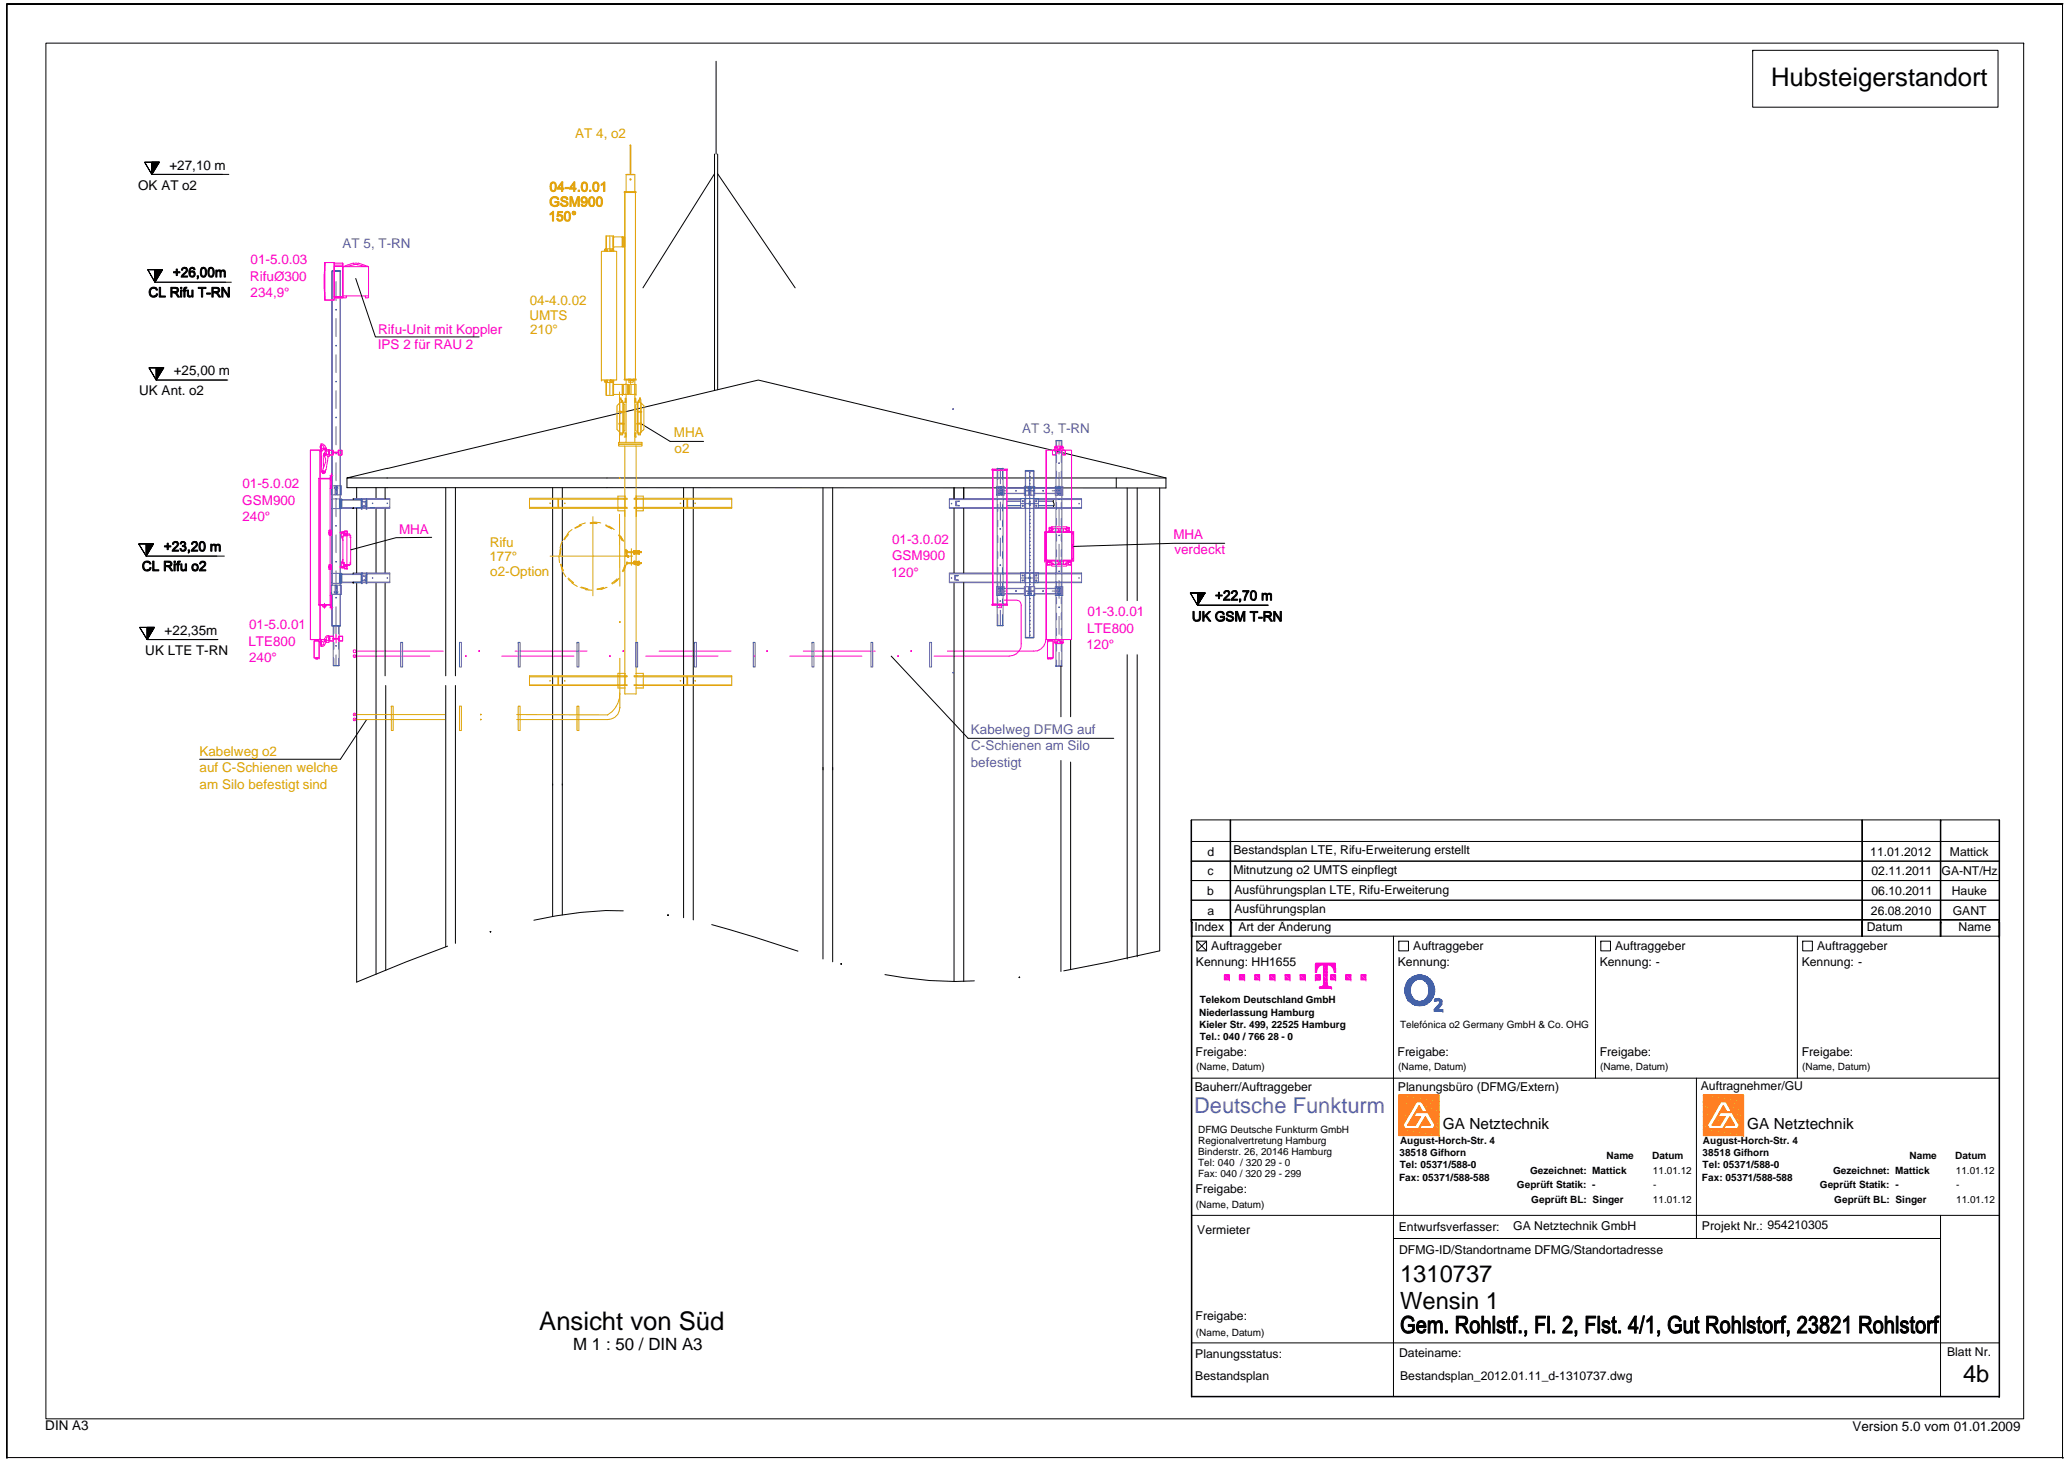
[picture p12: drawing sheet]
<svg xmlns="http://www.w3.org/2000/svg" width="420mm" height="297mm" viewBox="0 0 420 297" stroke-linecap="round" stroke-linejoin="round" font-family="sans-serif">
<defs><g id="words">
<g font-size="5.2">
<text x="359.8" y="17.5">Hubsteigerstandort</text>
<text x="109.5" y="270.2">Ansicht von Süd</text>
</g>
<g font-size="4.8">
<text x="284.4" y="260.5">1310737</text>
<text x="284.4" y="265.9">Wensin 1</text>
<text x="398.8" y="280.9">4b</text>
</g>
<text font-size="4.4" fill="#5c5cb8" x="242.6" y="226.2">Deutsche Funkturm</text>
<text font-size="3.4" x="116.5" y="274.3">M 1 : 50 / DIN A3</text>
<g font-size="3.1">
<text x="293.1" y="229.4">GA Netztechnik</text>
<text x="355" y="229.4">GA Netztechnik</text>
</g>
<g font-size="2.7" fill="#dda500">
<text x="116.9" y="28">AT 4, o2</text>
<text x="107.6" y="64.9">UMTS</text>
<text x="107.6" y="61.9">04-4.0.02</text>
<text x="107.7" y="67.9">210°</text>
<text x="136.9" y="88.7">MHA</text>
<text x="137" y="92">o2</text>
<text x="99.5" y="111.1">Rifu</text>
<text x="99.4" y="114.1">177°</text>
<text x="99.6" y="117.1">o2-Option</text>
<text x="40.5" y="153.5">Kabelweg o2</text>
<text x="40.6" y="156.9">auf C-Schienen welche</text>
<text x="40.6" y="160.3">am Silo befestigt sind</text>
</g>
<g font-size="2.7">
<text x="34.4" y="34.4">+27,10 m</text>
<text x="28.1" y="38.5">OK AT o2</text>
<text x="35.3" y="76.2">+25,00 m</text>
<text x="28.2" y="80.3">UK Ant. o2</text>
<text x="33.5" y="128.9">+22,35m</text>
<text x="29.5" y="133">UK LTE T-RN</text>
<text x="9.2" y="290.4">DIN A3</text>
<text x="376.4" y="290.6">Version 5.0 vom 01.01.2009</text>
</g>
<g font-size="2.7" fill="#ff00bf">
<text x="50.9" y="53.7">01-5.0.03</text>
<text x="50.8" y="57">RifuØ300</text>
<text x="50.9" y="60.3">234,9°</text>
<text x="76.8" y="70.8">IPS 2 für RAU 2</text>
<text x="76.8" y="67.8">Rifu-Unit mit Koppler</text>
<text x="49.3" y="99.1">01-5.0.02</text>
<text x="49.2" y="102.5">GSM900</text>
<text x="49.3" y="105.8">240°</text>
<text x="81.1" y="108.5">MHA</text>
<text x="181.2" y="110.5">01-3.0.02</text>
<text x="181.2" y="113.9">GSM900</text>
<text x="238.4" y="109.5">MHA</text>
<text x="238.6" y="112.5">verdeckt</text>
<text x="181" y="117.2">120°</text>
<text x="220.9" y="125.2">01-3.0.01</text>
<text x="50.5" y="131.2">LTE800</text>
<text x="50.6" y="127.8">01-5.0.01</text>
<text x="220.7" y="131.8">120°</text>
<text x="220.9" y="128.5">LTE800</text>
<text x="50.6" y="134.5">240°</text>
</g>
<g font-size="2.7" fill="#5c5cb8">
<text x="69.6" y="50.3">AT 5, T-RN</text>
<text x="207.7" y="87.9">AT 3, T-RN</text>
<text x="197.2" y="149.1">Kabelweg DFMG auf</text>
<text x="197.2" y="155.8">befestigt</text>
<text x="197.3" y="152.4">C-Schienen am Silo</text>
</g>
<g font-size="2.5">
<text x="245.3" y="173.8">d</text>
<text x="250.6" y="173.6">Bestandsplan LTE, Rifu-Erweiterung erstellt</text>
<text x="380" y="173.8">11.01.2012</text>
<text x="396.2" y="173.8">Mattick</text>
<text x="245.3" y="177.8">c</text>
<text x="250.6" y="177.6">Mitnutzung o2 UMTS einpflegt</text>
<text x="380.2" y="177.8">02.11.2011</text>
<text x="394.4" y="177.8">GA-NT/Hz</text>
<text x="245.3" y="181.8">b</text>
<text x="245.3" y="185.8">a</text>
<text x="250.8" y="185.6">Ausführungsplan</text>
<text x="250.8" y="181.6">Ausführungsplan LTE, Rifu-Erweiterung</text>
<text x="380.1" y="185.8">26.08.2010</text>
<text x="380.2" y="181.8">06.10.2011</text>
<text x="396.6" y="181.8">Hauke</text>
<text x="396.7" y="185.8">GANT</text>
<text x="242.7" y="189.1">Index</text>
<text x="251.6" y="189.1">Art der Änderung</text>
<text x="379.3" y="189.1">Datum</text>
<text x="397.9" y="189.1">Name</text>
<text x="243" y="196.3">Kennung: HH1655</text>
<text x="246.1" y="193.1">Auftraggeber</text>
<text x="284" y="196.3">Kennung:</text>
<text x="287.1" y="193.1">Auftraggeber</text>
<text x="325" y="196.3">Kennung: -</text>
<text x="328.1" y="193.1">Auftraggeber</text>
<text x="366.1" y="196.3">Kennung: -</text>
<text x="369.2" y="193.1">Auftraggeber</text>
<text x="242.9" y="214.6">Freigabe:</text>
<text x="283.9" y="214.6">Freigabe:</text>
<text x="325" y="214.6">Freigabe:</text>
<text x="366.1" y="214.6">Freigabe:</text>
<text x="242.7" y="221.6">Bauherr/Auftraggeber</text>
<text x="284" y="221.6">Planungsbüro (DFMG/Extern)</text>
<text x="345.5" y="221.5">Auftragnehmer/GU</text>
<text x="242.9" y="242.4">Freigabe:</text>
<text x="243.2" y="250.8">Vermieter</text>
<text x="284.2" y="250">Entwurfsverfasser:</text>
<text x="307.4" y="250">GA Netztechnik GmbH</text>
<text x="345.8" y="250">Projekt Nr.: 954210305</text>
<text x="284.3" y="254.9">DFMG-ID/Standortname DFMG/Standortadresse</text>
<text x="242.9" y="268.3">Freigabe:</text>
<text x="242.9" y="276">Planungsstatus:</text>
<text x="284.3" y="275.7">Dateiname:</text>
<text x="395.6" y="275.6">Blatt Nr.</text>
<text x="242.9" y="280.4">Bestandsplan</text>
<text x="284.4" y="280.5">Bestandsplan_2012.01.11_d-1310737.dwg</text>
</g>
<g font-size="2">
<text x="243.7" y="203.8">Telekom Deutschland GmbH</text>
<text x="243.6" y="206.4">Niederlassung Hamburg</text>
<text x="243.6" y="208.8">Kieler Str. 499, 22525 Hamburg</text>
<text x="284.4" y="208.8">Telefónica o2 Germany GmbH &amp; Co. OHG</text>
<text x="243.7" y="211.3">Tel.: 040 / 766 28 - 0</text>
<text x="243" y="217.3">(Name, Datum)</text>
<text x="284.1" y="217.3">(Name, Datum)</text>
<text x="325.1" y="217.3">(Name, Datum)</text>
<text x="366.1" y="217.3">(Name, Datum)</text>
<text x="243.4" y="230.2">DFMG Deutsche Funkturm GmbH</text>
<text x="243.4" y="232.4">Regionalvertretung Hamburg</text>
<text x="284.4" y="232.5">August-Horch-Str. 4</text>
<text x="346" y="232.5">August-Horch-Str. 4</text>
<text x="243.4" y="234.7">Binderstr. 26, 20146 Hamburg</text>
<text x="243.4" y="236.9">Tel: 040 / 320 29 - 0</text>
<text x="243.4" y="239.2">Fax: 040 / 320 29 - 299</text>
<text x="284.3" y="239.9">Fax: 05371/588-588</text>
<text x="284.3" y="234.9">38518 Gifhorn</text>
<text x="284.4" y="237.4">Tel: 05371/588-0</text>
<text x="310.9" y="238.5">Gezeichnet: Mattick</text>
<text x="326.4" y="235.5">Name</text>
<text x="335.7" y="235.5">Datum</text>
<text x="335.8" y="238.6">11.01.12</text>
<text x="345.8" y="239.9">Fax: 05371/588-588</text>
<text x="345.9" y="234.9">38518 Gifhorn</text>
<text x="345.9" y="237.4">Tel: 05371/588-0</text>
<text x="372.4" y="238.5">Gezeichnet: Mattick</text>
<text x="388" y="235.5">Name</text>
<text x="397.2" y="235.5">Datum</text>
<text x="397.4" y="238.6">11.01.12</text>
<text x="243" y="245.5">(Name, Datum)</text>
<text x="308.2" y="241.4">Geprüft Statik: -</text>
<text x="311.1" y="244.4">Geprüft BL: Singer</text>
<text x="335.8" y="244.5">11.01.12</text>
<text x="335.9" y="241.5">-</text>
<text x="369.7" y="241.4">Geprüft Statik: -</text>
<text x="372.7" y="244.4">Geprüft BL: Singer</text>
<text x="397.4" y="241.5">-</text>
<text x="397.4" y="244.5">11.01.12</text>
<text x="243" y="271.4">(Name, Datum)</text>
</g>
</g></defs>
<g fill="none" stroke="#ff00bf" stroke-width=".2">
<path d="M66 53.3h1.9v7.7h-1.9zM66 53.3l-.1 2.6 .1 5.1M67.9 53.3h.1M67.9 53.5h1.7v3.4M67.9 54.1h1.7M67.9 53.8h1.7M67.9 54.1h1.7v6.2h-1.7zM69.6 53.5l.1 7zM69.6 53.5h.1M69.6 54.1h.1M71.7 53.5l-2 .7M71.8 53.5h1l2.1 .7"/>
<path d="M71.9 53.8h.7M72 53.8l-1.7 .4M72.7 53.8h.1M72.7 53.8l1.6 .4M67.9 60.3h1.7M67.9 60.5h1.7M67.9 60.3h1.7v.2h-1.7zM69.6 60.3h.1M69.6 60.1h5.3M70.4 60.1v.4h-.7v-6.3h5.2v6.3h-.7v-.4M63.1 91.5h1.9v38.4h-1.9zM64.7 97.2h2.5v.1h-2.5z"/>
<path d="M64.8 97.3v25.5M65 91.5h.1M65.1 91.4h.2M65.1 91.5h.2M65.1 91.5h.4M65.2 90.5l-.2 1.2M65.2 91.1h.1M65.2 90.5h-.1l.1 .6M65.2 91.5l-.2 .3M65.2 90.4h.2M65.3 90.4v.8M65.4 95.9h.1"/>
<path d="M65.4 91.7h-.1l.1 4.1M65.4 90.4a.4 .4 0 0 1 .4 .5 .4 .4 0 0 1-.6 .3M65.4 95.9l.1 .3M65.4 91.6h.1M65.4 90.8h-.4M65.5 95.8l.1 .3h.2l.2-.2M65.7 95.7l.1 .1v.1l-.1 .1zM65.7 92.5v2.6M65.7 95.7v.3M65.8 92.5l.4 .7M65.8 92.4h.5M65.8 91.1l-.3 .5"/>
<path d="M65.8 91.1h.4l.1 .3v-.3M65.8 92.3v.2v-.2l.4-.1 .4 .5M65.9 95.8l-.2 .2v-.3l.2 .1h-.3M66 92.3h.2v.2h-.2zM66 91.2h.2v.2h-.2zM66 92.3l.2 .1-.2 .1zM66 91.1l.2 .2-.2 .1zM66 95.6l.1 .4-.2 .2h-.3M66 92.2v.5M66 91v.5M66.1 93.3v.5M66.2 93.8l-.7 2"/>
<path d="M66.3 91.4l-.6 .9M66.3 91.1l-.5-.7-.6-.2v1.3M66.3 91.3h-.5M66.4 91.4l.5-.1v1.4h-.3M66.4 91.4l-.7 1.1M66.4 91.4h.1M66.6 92.8h.1l-.7 3.1M66.7 92h.3M66.8 91.6v.8M66.9 91.5h.7v.9h-.7zM66.9 91.5h.8v1h-.8zM66.9 91.6a.41 .41 0 0 0-.6 .4 .41 .41 0 0 0 .6 .4"/>
<path d="M67 96.7h.6M67.1 97.3v25.5M67.2 96.9v2.3M67.2 97.3h.1M67.3 96.6l.1-.4v3h-.3M67.3 96.7l-.2 .5M67.6 91.8v.3zM67.6 92.1h.1M67.7 91.8h1v.2h-1zM68.7 91.5h.8v1h-.8zM68.8 91.8v.3zM68.8 91.5h.7v.9h-.7z"/>
<path d="M68.8 92.1h.1M201.6 95.3h3.1v.2h-3.1zM201.6 95.3h.1M201.7 95.5v27.3M204.6 95.5v27.3M213.8 91.5h.9v.9h-.9zM213.8 91.5h.8v.9h-.8zM214.5 91.8h.1v.3h-.1zM214.5 92.1h.1M214.7 91.8h1v.2h-1zM215.7 91.5h.7v.9h-.7zM215.7 91.8l.1 .3z"/>
<path d="M215.8 92.1h.1M212.2 108h6v6h-6zM212.2 114h.1M212.3 108.1l.1 .1zM212.3 113.8l.1 .1zM212.3 111l.1 .1zM212.4 113.9h.1M212.4 108.2h.1M212.4 111h.1M212.4 111.3v2.1l.4 .3M212.4 110.9v.2M212.5 111.2l-.1 2.2 .2 .4h5l.3-.1 .1-.3"/>
<path d="M212.5 110.8l.1 .2-.1 .3M212.5 110.6v.1M212.5 111.3h.1M212.8 108.1h4.8M212.8 114.7h.6v.1h-.6zM212.8 114.7h.1M212.8 114.1h.6v.1h-.6l.6 .1h-.6zM212.8 114l.7 .1zM212.8 114.1h.1M212.8 108.2l-.4 .3v2.1M212.8 113.9h4.8M212.8 114.3h.5v.4h-.5z"/>
<path d="M212.8 114.3h.1M213.1 107.1h.7v.2h-.7zM213.1 107.3h.1M213.1 107.7h.7v.1h-.7h.7v.2h-.7zM213.1 108h.7zM213.1 108h.1M213.2 107.3h.5v.4h-.5zM213.2 107.7h.1M213.6 107.1h.1M213.6 114v.9M213.6 114.9l.1 .1M213.6 107.1h3.2"/>
<path d="M213.7 114l.1 .6M213.7 115h3M213.8 107.3h2.9M213.8 114.7h2.8M213.8 107.4h.2v.2h-.2zM213.8 114.4h.2v.2h-.2zM214.5 107.5v.4M214.5 108h.4M214.5 107.4h.4M214.9 114l.2 .1h-.1v.2h.4v-.2h-.1l.3-.1M214.9 107.5h.1M215 114.1h-.5l-.1 .4h.6"/>
<path d="M215 107.8l-.1 .1M215 114.1h.1M215 114.2h.1M215 107.5v.3M215 114.3v.2M215.1 114.3l.2 .1zM215.1 114.4h.1M215.1 107.9l-.2 .1M215.2 107.8l.1 .2zM215.2 114.1l.1 .1zM215.2 107.9h.1M215.2 114.1h.1"/>
<path d="M215.3 107.9l.3 .1M215.3 114.1h.7M215.3 114.1h.1M215.3 114.2h.1M215.4 107.5v.3M215.4 114.3v.2M215.4 107.8l.1 .1M215.5 107.4h.4M215.5 107.5h-.1M215.5 108h.4M215.9 107.5h.1M216 107.8l-.1 .1"/>
<path d="M216 114.5h-.6M216.1 107.5v.3M216.1 114.1v.4M216.4 107.4h.2v.2h-.2zM216.4 114.4h.2v.2h-.2zM216.6 108h.7zM216.7 114.6h-.1M216.7 107.1h.6v.2h-.6zM216.7 107.7h.6v.3h-.7v-.2h.7h-.6zM216.7 107.3h.5v.4h-.5zM216.8 114v.6M216.8 114.9l-.1 .1"/>
<path d="M216.8 107.1h.1M216.8 114v.9M217 114.1h.6v.2h-.6l.6-.1h-.6zM217 114l.6 .1zM217.1 114.7h.5v.1h-.5zM217.1 114.3h.5v.4h-.5zM217.2 107.7h.1M217.3 107.3h.1M217.3 108h.1M217.6 114.3h.1M217.6 114.7h.1M217.6 114.1h.1"/>
<path d="M217.6 108.2l.4 .3v2.1M217.9 111.3h.1M217.9 110.6v.1M217.9 111.2l.1 .1M217.9 110.8l-.1 .2 .1 .3M218 111.3v2.1l-.4 .3M218 110.9v.2M218 108.1l.1 .1zM218 113.8l.1 .1zM218 111l.1 .1zM218 108.5l-.1-.2-.3-.1h-5l-.2 .3 .1 2.3M218 113.9h.1"/>
<path d="M218 108.2h.1M218 111h.1M218 110.6l-.1 .2M218.1 108.5v2.1M218.1 111.3v2.1M63.8 130.2h1v3.5h-1zM64 129.9h.7v.3h-.7zM64.1 133.7h.4v.2h-.4zM64.2 133.7h.3v.2h-.3zM64.5 133.7h.1M64.7 130.2h.1M64.7 122.8h2.5v.2h-2.5z"/>
<path d="M64.8 133.7h.1M64.8 130.2h.1M65 129.8l.2 .1M65 129.7l.2 .2M65 130.6h.3M65.2 130v.9M65.2 130h.1M65.2 130.3l-.1 .6h.1M65.2 130.3h.1M65.2 130.3h.2M65.2 130v1.3M65.3 130.3v.8"/>
<path d="M65.4 130.3a.4 .4 0 0 1 .4 .5 .4 .4 0 0 1-.6 .3M65.5 123v.1h.7l.1-.1M65.6 123.1v.2h.6v-.2M65.7 123.3h.3M65.8 130.2h.5M65.9 122.6v1M66 130.1h.2v.2h-.2zM66 130.1l.2 .1-.1 .1h-.1zM66 129.9h-.8v1.4h.4l.4-.3M66 129.9l.3 .2v.2M66 129.9v.6M66.1 129.5l.4-.3 .4-.1v1.4h-.7"/>
<path d="M66.1 129.5l-.2 .4M66.3 130.4l-.3 .6M66.7 130.2h.2M66.7 129.8h.3M66.8 129.4v.8M66.9 129.4a.4 .4 0 0 0-.6 .2 .4 .4 0 0 0 .4 .5M67 123.5h.6M67 129.3h.8v.9h-.8zM67 129.2h.8v1.1h-.8zM67.1 123l.2 .5M67.1 120.9h.3v3l-.1-.4M67.2 120.9v2.4"/>
<path d="M67.2 123h.1M67.6 129.6h.2v.3h-.2zM67.6 129.6h.1M67.8 129.7h1v.2h-1zM68.3 128.9v1.7M68.8 129.2h.8v1.1h-.8zM68.8 129.3h.8v.9h-.8zM68.8 129.6h.2v.3h-.2zM69 129.6h.1M71.8 132.1h.5v.4h-.5zM71.8 133.1h.5v.4l-.3 .1-.2-.1zM72 133.3h15.3"/>
<path d="M72.5 132.3h17.6M94.6 133.3h.1M94.6 133.2h.1M97.3 132.3h.1M97.3 132.2h.1M101.9 133.3h14.7M104.7 132.3h14.6M123.9 133.3h.1M123.9 133.2h.1M126.6 132.3h.1M126.6 132.2h.1M131.2 133.3h14.7"/>
<path d="M133.9 132.3h14.6M153.1 133.3h.1M153.2 133.2h.1M155.8 132.3h.1M155.8 132.2h.1M160.5 133.3h14.6M163.2 132.3h14.6M182.4 133.3h.1M182.4 133.2h.1M185.1 132.3h.1M185.1 132.2h.1M189.8 133.3h15.2"/>
<path d="M192.5 132.3h17.5M201.6 122.8h3.1v.2h-3.1zM201.6 122.8h.1M202.5 122.8v.2h1v-.2M203.2 123v.5M203.2 122.8v.2M203.5 123v.5h-.9v-.5M204.1 121.9h2.4l.5 .2 .4 .3 .1 .5v7.9"/>
</g>
<g fill="none" stroke="#000" stroke-width=".2">
<path d="M145.5 12.4v18.9M30.8 34.4l1.5-1.4-1.5 1.4M30.9 33l-.1 2.4 1.6-2.4h-1.6v2.4l-1.4-2.4h3h-3l1.4 2.4h14.4M31 35.2l-.2 .2M31 33h-.2M31 33l-.2 .1M31.1 33l-.3 .1M31.1 35.1l-.3 .2M31.2 33l-.4 .3M31.2 34.9l-.4 .3M31.3 33l-.5 .4M31.3 34.7l-.5 .4"/>
<path d="M31.4 33l-.6 .5M31.4 34.5l-.6 .6M31.5 33l-.7 .5M31.5 34.4l-.7 .6M31.5 33l-.7 .6M31.6 33l-.8 .7M31.6 34.2l-.8 .7M31.7 33l-.9 .7M31.7 33l-.9 .8M31.7 34l-.9 .9M31.8 33.8l-1 1M31.9 33l-1.1 1"/>
<path d="M31.9 33.7l-1.1 1M32 33l-1.2 1.1M32 33.5l-1.2 1.2M32.1 33l-1.3 1.2M32.1 33.3l-1.3 1.3M32.2 33l-1.4 1.2M32.2 33l-1.4 1.3M32.2 33.1l-1.4 1.4M32.4 33l-1.6 2.4h15.7M145.2 31.3v48M145.2 35.3l-14.6 23.2M145.8 31.3v47.9"/>
<path d="M145.8 35.3l15.8 23.2M31.7 76.1l1.5-1.4-1.5 1.5M31.8 74.7l-.1 2.5 1.6-2.5h-1.6v2.5l-1.4-2.5h3h-3l1.4 2.5h14.4M31.9 74.7l-.2 .1M31.9 77l-.2 .2M31.9 74.7l-.2 .2M32 74.7l-.3 .2M32 76.8l-.3 .3M32.1 74.7l-.4 .4M32.1 76.7l-.4 .3M32.2 74.7l-.5 .5M32.2 76.5l-.5 .4"/>
<path d="M32.3 76.3l-.6 .5M32.4 74.7l-.7 .6M32.4 74.7l-.7 .7M32.5 74.7l-.8 .7M32.5 75.9l-.8 .9M32.6 74.7l-.9 .8M32.6 74.7l-.9 .9M32.6 75.8l-.9 .8M32.7 74.7l-1 .9M32.7 75.6l-1 1M32.8 74.7l-1.1 1.1M32.8 75.4l-1.1 1.1"/>
<path d="M32.9 74.7l-1.2 1.2M32.9 75.2l-1.2 1.3M33 74.7l-1.3 1.2M33 75.1l-1.3 1.3M33.1 74.7l-1.4 1.3M33.1 74.7l-1.4 1.4M33.1 74.9l-1.4 1.4M33.3 74.7l-1.6 2.5h14.6M70.5 97.1v2h166.4M72.5 99.1v2.2M76.4 99.1v2.2M78.6 95.2l75.5-18 75 17.9 7.8 2h-158.3"/>
<path d="M78.7 95.1l-8.2 2h8.2M90.6 99.1v38.2M92.5 99.1v38.2M112.3 99.1v87.1M114.2 99.1v86.8M130.4 86.2l5.8 3.5h6.7M138.9 99.1v87.4M140.9 99.1v87.8M167.2 99.1v95.7M169.2 99.1v96.3M193.8 99.1v2.2M195.8 99.1v2.2"/>
<path d="M226.8 97.1v2M229 99.1v95.7M231 99.1v95.3M235.6 99.1v94.1l-10.4 2.3-9.1 1.8M29.7 110.6v2.4l1.5-2.5h-1.5v2.5l-1.5-2.5h3h-3l1.5 2.5h14.4M29.8 110.5l-.1 .1M29.8 110.5l-.1 .2M29.9 112.7l-.2 .2M30 110.5l-.3 .3M30 112.5l-.3 .3M30.1 110.5l-.4 .4M30.1 112.3l-.4 .4"/>
<path d="M30.2 110.5l-.5 .5M30.2 112.2l-.5 .5M30.3 110.5l-.6 .6M30.3 110.5l-.6 .7M30.3 112l-.6 .6M30.4 110.5l-.7 .8M30.4 111.8l-.7 .7M30.5 110.5l-.8 .8M30.5 110.5l-.8 .9M30.5 111.6l-.8 .9M30.7 110.5l-1 1M30.7 111.5l-1 .9"/>
<path d="M30.7 111.3l-1 1M30.8 110.5l-1.1 1.1M30.8 110.5l-1.1 1.2M30.8 111.1l-1.1 1.1M30.9 110.5l-1.2 1.2M31 110.5l-1.3 1.3M31 110.9l-1.3 1.3M31 110.5l-1.3 1.4M31 110.7l-1.3 1.4M31.1 110.5l-1.4 1.5M31.2 110.5l-1.5 2.5h15.9M31.2 110.6l-1.5 1.4"/>
<path d="M71.7 103.3h.1M71.7 103.2h.1M71.7 118.3h.1M71.7 118.4h.1M71.8 101.3v.2M71.8 116.4v.2M72.5 118.4v81.1l10.1-4.1 8.3-3.2M72.5 103.3v13.1M76.4 103.3v13.1M76.4 118.4v79.6M78.2 103.3v13.1M78.2 118.4v18.9"/>
<path d="M193.8 103.3v13.1M193.8 118.4v81M195.8 103.3v13.1M214 101.7v.2a.95 .95 0 0 1 0 1.1M78.4 139.3v57.8M90.6 139.3v53.1M92.5 139.3v52.4M243.3 120.5v2.5l1.5-2.5h-1.5v2.5l-1.5-2.5h3h-3l1.5 2.5h14.4h-14.4l1.5-2.5M243.4 120.5l-.1 .1M243.4 122.8l-.1 .1M243.5 120.5l-.2 .2M243.6 120.5l-.3 .2"/>
<path d="M243.6 122.6l-.3 .2M243.6 120.5l-.3 .3M243.7 120.5l-.4 .4M243.7 122.3l-.4 .5M243.9 120.5l-.6 .5M243.9 122.1l-.6 .5M243.9 120.5l-.6 .6M243.9 121.9l-.6 .7M244 120.5l-.7 .7M244.1 120.5l-.8 .7M244.1 121.8l-.8 .7M244.1 120.5l-.8 .8"/>
<path d="M244.2 120.5l-.9 .9M244.2 121.6l-.9 .8M244.3 120.5l-1 .9M244.3 121.4l-1 .9M244.3 120.5l-1 1M244.4 120.5l-1.1 1.1M244.4 121.2l-1.1 1.1M244.5 120.5l-1.2 1.1M244.5 121.1l-1.2 1.1M244.6 120.5l-1.3 1.3M244.6 120.9l-1.3 1.2M244.7 120.5l-1.4 1.4"/>
<path d="M244.7 120.7l-1.4 1.4M244.8 120.5l-1.5 1.4M244.8 120.5l-1.5 1.5M74.5 146.2l-5.3 8.1h-28.6M196.7 150h29.6M99.6 189.3h.1M126.6 185.1a71.3 71.3 0 0 0-18.1 1.9M135.7 185.9h.1M135.7 186h.1M144.6 187.9l8.7 2.5 8.8 2.9M170.9 195.8h.1M170.9 195.9h.1"/>
<path d="M179.8 198a73 73 0 0 0 18.2 1.3M207.1 198.5h.1M207.1 198.6h.1"/>
</g>
<g fill="none" stroke="#5c5cb8" stroke-width=".2">
<path d="M67.4 55.1h1.8v72h-1.8zM67.4 55h1.8v.1h-1.8zM67.5 55.1v63.8M68.3 57.2v3.9M69.1 55.1v63.8M68.2 62.9h.1M68.2 70.2h.1M68.2 77.6h.1M68.2 77.5h.1M68.3 63h.1M68.3 70.3h.1M68.3 70.2h.1"/>
<path d="M68.3 77.5h.1M68.3 64.7v3.7M68.3 72.1v3.6M68.3 79.4v3.6M67.3 98.7h.9v1.8h-.9v-1.8v.4M67.9 99l.2 .1-.2 .2M67.9 99.1h.8M68.1 98.7v1.8M68.2 98.8h.1v1.6h-.1M68.2 84.9h.1M68.2 84.8h.1M68.2 92.2h.1"/>
<path d="M68.2 92.1h.1M68.2 99.5h.1M68.3 92.1h.1M68.3 99.5h.1M68.3 86.7v3.7M68.3 94v3.7M68.4 98.7h1v1.8h-1zM68.5 98.7v1.8M68.7 99l-.2 .1 .2 .2M193.6 83.1h.1M202.5 98.8h.7v1.8h-.7zM202.6 95.2h1.2v31.9h-1.2z"/>
<path d="M202.6 99.7h2M202.6 95.2h.1M202.6 95.1h.1M202.7 95.2v2.2M202.7 99.3v1.3M202.9 99.1h.7M202.9 99l.1 .1-.1 .2M203 98.8v1.8M203.2 95.2v3.1M203.3 98.9h-.1v1.6h.1M203.3 98.8h.7v1.8h-.7zM203.5 98.8v1.8"/>
<path d="M203.6 99l-.1 .1 .1 .2M203.7 95.2v2.2M203.7 99.3v1.3M203.7 95.2h.1M203.7 95.1h.1M204 99.2h4.1M204 99.1h4.1M206.4 99.7h.1M208.1 98.8h1v1.8h-1zM208.1 99.7h2.1M208.3 95.6h1.7v.1h-1.7zM208.4 95.7v23.3"/>
<path d="M208.8 99.2h.8M208.8 99.1l.1 .1-.1 .1M208.9 98.8v1.8M209.1 98.9h.2M209.2 96.1h.1M209.2 96.8h.1M209.2 97.5h.1M209.2 97.6h.1M209.2 98.3h.1M209.2 99h.1M209.2 99.8h.1M209.2 99.7h.1"/>
<path d="M209.2 96.9h.1M209.2 98.4h.1M209.2 95.6v.3M209.2 96.3v.4M209.2 97v.4M209.2 97.7v.4M209.2 98.5v.3M209.2 99.2v.4M209.2 100v.3M209.5 98.8v1.8M209.6 99.1l-.1 .1 .1 .1M210 95.7v23.3"/>
<path d="M210.2 98.8h-.9v1.8h.9v-1.8v.4h4.2M210.2 99.1h4.2M211.9 99.7h.1M213.8 99.7h1.9M214.4 98.8h.7v1.8h-.7zM214.5 89.6h1.2v45.7h-1.2zM214.6 89.6h1.1M214.7 89.6v1.1M214.7 92.5v1.4M214.7 95.7v1.4M214.7 99v1.3M214.8 99l.1 .1-.1 .2"/>
<path d="M214.8 99.1h.8M214.9 98.8v1.8M215.1 98.9v1.6M215.1 94.1h.1M215.2 89.6v2.7M215.2 96v3.7M215.2 98.8h.7v1.8h-.7zM215.4 98.8v1.8M215.6 99l-.2 .1 .2 .2M215.6 89.6v1.1M215.6 92.5v1.4M215.6 95.7v1.4"/>
<path d="M215.6 99v1.3M67.4 103.3h1.6M67.4 101.4h1.6M67.4 116.5h1.6M67.4 118.5h1.6M68.1 118.9v1.8M68.2 119h.1v1.6h-.1M68.2 106.8h.1M68.2 114.1h.1M68.3 114.2h.1M68.3 101.3v3.7M68.3 108.7v3.6"/>
<path d="M68.3 116v3.6M68.4 118.9h1v1.8h-1zM68.5 118.9v1.8M69 101.4h.1v1.9h-.1zM69 116.5h.1v2h-.1zM69.1 101.4h.1M69.1 101.5h.2v1.8h-.2zM69.1 116.5h.1M69.1 116.6h.2v1.8h-.2zM69.3 101.4h.1v1.9h-.1zM69.3 116.5h.1v2h-.1zM69.4 101.4h.1"/>
<path d="M69.4 101.5h4v1.8h-4zM69.4 101.6h4v1.5h-4zM69.4 116.5h.1M69.4 116.6h4v1.8h-4zM69.4 116.7h4v1.6h-4zM71.8 118.3h7.4M71.8 116.4h7.4v2h-7.4M71.8 116.6h7.4M71.8 101.3h7.4v2h-7.4M73.4 101.3h.2v2.2h-.2zM73.4 116.4h.2v2.2h-.2zM73.6 101.3h.1"/>
<path d="M73.6 116.4h.1M73.7 102.8h.1M73.7 102h.4M73.7 101.9h-.1h.8v1h-.8l.1-.1M73.7 117.1l-.1-.1h.8v1h-.8l.1-.1M73.7 117.1h.4M74.1 102.7l-.4 .1M74.1 117.8l-.4 .1M74.1 102l.1 .6-.1 .1M74.1 117.2l.1 .5-.1 .1M74.4 101.3h.2v2.2h-.2zM74.4 116.4h.2v2.2h-.2z"/>
<path d="M74.6 101.3h.1M74.6 116.4h.1M75.7 102.2v.1zM75.7 117.4v.1zM78.6 102.2l.1 .1zM78.6 117.4l.1 .1zM79.2 103.1h-7.4M79.2 101.4l-7.4 .1M192.9 101.5h14.5M192.9 103.1h14.5M192.9 118.3h14.5M192.9 116.6h14.5"/>
<path d="M193.3 117.4l.1 .1zM193.3 102.3l.1 .1zM194.2 117.1l-.1 .1 .1 .6M194.2 117.8h.4M194.5 117.9h.1M194.5 117l-.3 .1M194.7 117l-.7-.1v1l.7-.1M194.8 102.8h.1M194.8 102.7l-.5-.1v-.5l.6-.3h-.7v1l.6-.1M202.5 119.2h.7v1.8h-.7zM202.7 102.4v1.4M202.7 105.7v1.3"/>
<path d="M202.7 108.9v1.4M202.7 112.1v1.3M202.7 115.3v1.4M202.7 118.4v1.4M202.9 119.6h.7M202.9 100.2h.7M202.9 100.1l.1 .1-.1 .2M202.9 119.4l.1 .2-.1 .1M203 119.2v1.8M203.2 100.1h.1M203.2 107.4h.1M203.2 107.5h.1"/>
<path d="M203.2 114.8h.1M203.2 114.9h.1M203.2 102v3.7M203.2 109.3v3.7M203.2 116.7v3.6M203.3 119.3h-.1v1.6h.1M203.3 119.2h.7v1.8h-.7zM203.5 119.2v1.8M203.6 100.1l-.1 .1 .1 .2M203.6 119.4l-.1 .2 .1 .1M203.7 102.4v1.4M203.7 105.7v1.3"/>
<path d="M203.7 108.9v1.4M203.7 112.1v1.3M203.7 115.3v1.4M203.7 118.4v1.4M204 119.6h4.1M204 119.5h4.1M204 100.3h4.1M204 100.2h4.1M204.6 102.8h2.8M204.6 102.7h2.8M204.6 101.9h2.8M204.6 101.8h2.8"/>
<path d="M207.4 102.3h3.6M207.4 117.4h3.6M207.4 101.3h3.6v2h-3.6zM207.4 101.3h.1M207.4 101.3h12.3v2h-9.4M207.4 101.3h-14.5v2h14.5M207.4 116.4h-14.5v2h14.5M207.7 101.7h.2v.2h-.2zM207.7 102.7h.2v.1l-.2 .1zM208.2 101.3v2M208.3 119v-23.3h1.8v23.3M208.3 119.2v10.3"/>
<path d="M208.9 119.2v1.8M209.1 119.3h.2M209.2 116.6h.1M209.2 101.9h.1M209.2 100.5h.1M209.2 100.4h.1M209.2 101.2h.1M209.2 102.7h.1M209.2 103.4h.1M209.2 104.1h.1M209.2 104.2h.1M209.2 104.9h.1"/>
<path d="M209.2 104.8h.1M209.2 105.6h.1M209.2 106.3h.1M209.2 107.1h.1M209.2 107h.1M209.2 107.9h.1M209.2 107.8h.1M209.2 108.5h.1M209.2 109.3h.1M209.2 110h.1M209.2 110.7h.1M209.2 110.8h.1"/>
<path d="M209.2 111.5h.1M209.2 111.4h.1M209.2 112.2h.1M209.2 112.9h.1M209.2 113.7h.1M209.2 113.6h.1M209.2 114.3h.1M209.2 114.4h.1M209.2 115.1h.1M209.2 115.8h.1M209.2 117.3h.1M209.2 118.1h.1"/>
<path d="M209.2 118h.1M209.2 118.8h.1M209.2 118.7h.1M209.2 119.5h.1M209.2 102h.1M209.2 103.3h.1M209.2 108.6h.1M209.2 109.9h.1M209.2 115.2h.1M209.2 115.9h.1M209.2 116.5h.1M209.2 117.2h.1"/>
<path d="M209.2 101.3v2M209.2 100.7v.3M209.2 103.6v.4M209.2 104.4v.3M209.2 105.1v.3M209.2 105.8v.4M209.2 106.5v.4M209.2 107.3v.4M209.2 108v.4M209.2 108.7v.4M209.2 109.4v.4M209.2 110.2v.4"/>
<path d="M209.2 110.9v.4M209.2 111.7v.3M209.2 112.4v.3M209.2 113.1v.4M209.2 113.9v.3M209.2 114.6v.4M209.2 115.3v.4M209.2 116v2.6M209.2 119v.3M209.2 119.7v.3M209.3 100.5h-.2M209.5 119.2v1.8"/>
<path d="M210.1 119.2v10.3M210.2 101.3v2M210.2 119.6h4.2M210.2 119.5h4.2M210.2 100.3h4.2M210.2 100.2h4.2M210.3 116.4h9.4v2h-9.4M210.3 101.5h9.4M210.3 103.1h9.4M210.3 118.3h9.4M210.3 116.6h9.4M210.5 101.7h.1v.2h-.1z"/>
<path d="M210.5 102.7h.1v.1l-.1 .1zM211 102.7h3.2M211 101.9h3M211 101.8h3M211 102.8h3.1M214.4 119.2h.7v1.8h-.7zM214.7 102.1v1.4M214.7 105.4v1.3M214.7 108.5v1.4M214.7 111.7v1.4M214.7 115v1.3M214.7 118.1v1.4"/>
<path d="M214.8 100.1l.1 .1-.1 .2M214.8 119.4l.1 .2-.1 .1M214.8 119.6h.8M214.8 100.2h.8M214.9 119.2v1.8M215.1 119.3v1.6M215.1 101.4h.1M215.1 108.8h.1M215.1 116.1h.1M215.1 116h.1M215.2 103.3v3.7M215.2 110.6v3.7"/>
<path d="M215.2 117.9v3.7M215.2 119.2h.7v1.8h-.7zM215.4 119.2v1.8M215.6 100.1l-.2 .1 .2 .2M215.6 119.4l-.2 .2 .2 .1M215.6 102.1v1.4M215.6 105.4v1.3M215.6 108.5v1.4M215.6 111.7v1.4M215.6 115v1.3M215.6 118.1v1.4M219.2 102.3l.1 .1z"/>
<path d="M219.2 117.4l.1 .1zM67.3 120.3v.4v-1.8h.9v1.8h-.9M67.4 127.1l1.8 .1zM67.5 120.7v6.4M67.8 135.2h1M67.8 127.2v1.5M67.8 130.5v1.4M67.8 133.8v1.4M67.9 120.2l.2 .1-.2 .2M67.9 120.3h.8M68.2 121.4h.1M68.2 131.2h.1"/>
<path d="M68.3 121.5h.1M68.3 123.3v3.8M68.3 133.1v2.1M68.3 127.2v2.2M68.7 120.2l-.2 .1 .2 .2M68.8 127.2v1.5M68.8 130.5v1.4M68.8 133.8v1.4M68.9 127.2v8h-1.2v-8M69.1 120.7v6.4M141.1 130.5h.4v5h-.4zM141.1 130.5h.1"/>
<path d="M153 130.5h.4v5h-.4zM153 130.5h.1M165 130.5h.4v5h-.4zM165 130.5h.1M176.9 130.5h.4v5h-.4zM188.9 130.5h.4v5h-.4zM188.9 130.5h.1M193.6 136.6h.1M193.6 136.7h.1M202.6 120.1h2M202.7 127.1h1M202.7 121.7v1.3"/>
<path d="M202.7 124.9v2.2M202.9 120.7h.7M202.9 120.5l.1 .2-.1 .1M203.2 122.1h.1M203.2 124v3.1M203.6 120.5l-.1 .2 .1 .1M203.7 121.7v1.3M203.7 124.9v2.2M204 120.6h4.1M204 120.7h4.1M206.4 120.1h.1M206.4 120h.1"/>
<path d="M208.1 120.1h2.1M208.3 129.5h1.7v.1h-1.7zM208.4 120.8v8.7M208.8 120.6h.8M208.8 120.5l.1 .1-.1 .1M209.1 120.9h.2M209.2 120.2h.1M209.2 121.6h.1M209.2 121.7h.1M209.2 122.4h.1M209.2 123.1h.1M209.2 123.9h.1"/>
<path d="M209.2 124.6h.1M209.2 125.4h.1M209.2 125.3h.1M209.2 126.2h.1M209.2 126.1h.1M209.2 126.8h.1M209.2 127.6h.1M209.2 128.2h.1M209.2 128.3h.1M209.2 129h.1M209.2 129.1h.1M209.2 120.3h.1"/>
<path d="M209.2 121h.1M209.2 122.5h.1M209.2 123.8h.1M209.2 126.9h.1M209.2 120.4v.4M209.2 121.2v.4M209.2 121.9v.4M209.2 122.6v.4M209.2 123.3v.4M209.2 124.1v.4M209.2 124.8v.4M209.2 125.6v.3"/>
<path d="M209.2 126.3v.3M209.2 127v.4M209.2 127.7v.4M209.2 128.5v.4M209.2 129.2v.3M209.6 120.5l-.1 .1 .1 .1M210 120.8v8.7M210.2 121h-2.1v-1.8h1v1.8M210.2 120.7h4.2M211.9 120.1h.1M211.9 120h.1M213.8 120.1h1.9"/>
<path d="M214.4 120.6h-4.2v.4v-1.8h-.9v1.8M214.6 135.3h.1M214.7 121.4v1.3M214.7 124.5v1.4M214.7 127.7v1.4M214.7 131v1.3M214.7 134.1v1.2M214.8 120.5l.1 .2-.1 .1M214.8 120.7h.8M215.1 123.4h.1M215.1 130.7h.1M215.1 123.3h.1"/>
<path d="M215.2 125.2v3.7M215.2 132.5v2.8M215.6 120.5l-.2 .2 .2 .1M215.6 121.4v1.3M215.6 124.5v1.4M215.6 127.7v1.4M215.6 131v1.3M215.6 134.1v1.2M215.6 135.3h.1M215.7 135.3h.1"/>
<circle cx="209.2" cy="117.4" r=".19"/>
<circle cx="209.2" cy="102.3" r=".19"/>
</g>
<g fill="none" stroke="#dda500" stroke-width=".2">
<path d="M126.8 38.9h2.4v.2h-2.4zM126.9 39.1v37.9M127.3 35.5h1.6M128 36.3l.2 .1v.1l-.2 .1zM128 29.5h.2v5.9h-.2zM128 29.5h.1M129 35.5h-1.8v3.4M129.1 39.1v37.9M127.2 77.2v12.7M127.8 77v.7h.9v-.4M128 77v.3M128.1 77.3v.6"/>
<path d="M128.7 77v.3h-.9M129 77.2v12.7M129.2 77h-2.4v.2h2.4M125.7 90.3h4.7v.3h-4.7zM125.7 90.3h.1M125.7 89.9h4.7v.4h-4.7zM125.7 89.9h.1M126.9 90.6v50.4h2.3v-1.7M129.1 88.8h.2M129.2 81.7v-.8h-.2v.8h1.2M129.2 88v.8M129.2 90.6v10.6"/>
<path d="M129.4 86h1v.2h-1zM129.4 86h.1M129.4 83.6h1v.2h-1zM129.5 81.9v1.7M129.5 83.8v2.2M129.5 86.2v1.6M129.6 81.9l-.4 .3v5.3l.4 .3M129.6 81.7v1.9M129.6 83.8v2.2M129.6 86.2v1.8M129.7 88v.3h.4v-.3M129.7 81.5h.2"/>
<path d="M129.7 88.2h.4M129.9 81.3h-.2v.4M129.9 81.7v-.5h.3v2.4M129.9 81.2v-.4h.2v.4M130.2 81.9l.6 .5v4.8l-.6 .6M130.2 83.8v2.2M130.2 86.2v1.8h-1.2M130.2 81.9v1.7M130.2 86.2v1.6M107.6 101.4h19.8v-.2h-19.8v2.1h19.8v-.2h-19.8M111.7 102.2l.1 .1zM111.8 113h16.7"/>
<path d="M113.4 101.4h.1v1.6h-.1zM113.5 101.4h.1M114.2 115.6h.1M114.2 110.4h.1M114.7 102.2l.1 .1zM117.9 119.3h.1M117.9 106.6h.1M120.5 105v16.1M123.1 106.7h.1M123.1 119.3h.1M126.8 101.2v.2M126.8 103.1v.2"/>
<path d="M127 101.2v-.4h-1.5v3h1.5M127 101.4v1.7M127.3 114.5h1.9M127.3 114.2v.1M127.4 114.2v.4zM127.4 114.6h.1M127.5 113.2h.2M127.6 112.9v.3M127.6 113l.1 .2M127.7 113.2v-.1v.1M127.7 113.2h.1M128.7 114.4h1.3"/>
<path d="M128.8 114.1l.2 .1M128.8 114h.1M128.8 114.2h.4M128.9 114.1v.1M128.9 114.2h.1M128.9 114.5h.1M128.9 114.6h.1M128.9 114.2v.1M128.9 114.5v.1M129.1 114.2h.1M129.2 114.3h-1.8v.3h-.1M129.2 114.1v.6"/>
<path d="M129.2 114.6h-.3l.3 .1M129.2 114.7h.5M129.2 100.8h1.5v3h-1.5M129.2 101.4v1.7M129.2 103.3v34M129.3 100.8v4.1M129.4 101.2v.2M129.4 103.1v.2M129.6 114.7h.1M129.6 114.5h.1M129.6 114.8h.1M129.6 114.1h-.8"/>
<path d="M129.6 114.3v.4M129.7 114.5v.1M129.8 113.9v.6M129.8 114.7h.1M129.9 114.5h.1M129.9 114.3v.3M129.9 114.6l-.1 .1M130 114.6h-.2M130 114.6h-.4M138.2 102.2l.1 .1zM139.6 101.4h.1v1.6h-.1zM139.6 101.4h.1"/>
<path d="M141.2 102.2l.1 .1zM148.7 101.4h-19.8v-.2h19.8v2.1h-19.8v-.2h19.8M107.6 137.5h19.8v-.2h-19.8v2h19.8v-.2h-19.8M111.7 138.3l.1 .1zM113.4 137.5h.1v1.6h-.1zM113.5 137.5h.1M114.7 138.3l.1 .1zM126.8 137.3v.2M126.8 139.1v.2M127 137.3v-.5h-1.5v3h1.5M127 137.5v1.6M129.2 137.5v1.6"/>
<path d="M129.2 136.8h1.5v3h-1.5M129.4 137.3v.2M129.4 139.1v.2M138.2 138.3l.1 .1zM139.6 137.5h.1v1.6h-.1zM139.6 137.5h.1M141.2 138.3l.1 .1zM148.7 137.5h-19.8v-.2h19.8v2h-19.8v-.2h19.8M71.9 146.2h18.5M71.9 145.2h18.5M79.5 143.5h.4v4.9h-.4zM79.5 143.5h.1"/>
<path d="M93.4 143.5h.3v4.9h-.3zM97.6 146.2h.1M97.6 145.2h.1M97.6 145.1h.1M105.3 143.5h.4v4.9h-.4zM117.2 143.5h.4v4.9h-.4zM125.9 140.7a5 5 0 0 1-2.4 4.5h-18.5M125.9 143.7a2.41 2.41 0 0 1-2.4 2.5h-18.5"/>
</g>
<g fill="#000" stroke="#000" stroke-width=".2">
<path d="M29.2 114.2l.7-.2 .5 .1a1.04 1.04 0 0 0-1.1 .5 .82 .82 0 0 0 .6 1.2h.5a.99 .99 0 0 1-1.2-.1 .99 .99 0 0 1-.1-1.3z" fill-rule="evenodd"/>
<path d="M29.9 114.2l.5-.1 .3 .5h-.3l-.2-.3z" fill-rule="evenodd"/>
<path d="M29.9 115.8l.3-.1 .2-.4 .3 .1-.3 .4z" fill-rule="evenodd"/>
<path d="M31 114h.3v1.8h1v.2h-1.3z" fill-rule="evenodd"/>
<path d="M33.4 110.9h.6v-.5h.2v.5h.5v.2h-.5v.6h-.2v-.6h-.6z" fill-rule="evenodd"/>
<path d="M33.4 114l1.3 .1-.4 .1h-.7v.7h1.2l-1.2 .2v.9h-.2z" fill-rule="evenodd"/>
<path d="M33.9 115.1l.7 .1 .5 .8h-.3l-.4-.7z" fill-rule="evenodd"/>
<path d="M34.3 114.2l.4-.1 .2 .2 .1 .3-.2 .3h-1.2l1-.2v-.4z" fill-rule="evenodd"/>
<path d="M35.3 114.6v1.4h.3v-1.4z" fill-rule="evenodd"/>
<path d="M35.3 114v.3h.3v-.3z" fill-rule="evenodd"/>
<path d="M35.2 110.2l.5-.2 .4 .2-.7 .1-.1 .3h-.3z" fill-rule="evenodd"/>
<path d="M36 114.2h.5h-.2l-.1 .4h.3v.1h-.3v1.3h-.2v-1.3h-.2v-.1h.2z" fill-rule="evenodd"/>
<path d="M35.7 110.2h.4a.64 .64 0 0 1-.1 1l-.7 .6h1v.2h-1.3l.1-.4 .9-1-.1-.3z" fill-rule="evenodd"/>
<path d="M36.2 114h.4v.2h-.6z" fill-rule="evenodd"/>
<path d="M36.8 110.1l.4 .1-.3 .1-.1 .3-.2-.1z" fill-rule="evenodd"/>
<path d="M36.5 111.5l.3-.1 .1 .3 .3 .1h.5a.64 .64 0 0 1-.7 .2 .64 .64 0 0 1-.5-.5z" fill-rule="evenodd"/>
<path d="M36.7 114.6h.3v1l.3 .2-.5 .1-.1-.2z" fill-rule="evenodd"/>
<path d="M37.1 110.8l.4 .1-.5 .2z" fill-rule="evenodd"/>
<path d="M36.8 110.1a.53 .53 0 0 1 .8 0 .53 .53 0 0 1-.1 .8l-.4-.1h.3l.1-.3-.1-.2z" fill-rule="evenodd"/>
<path d="M36.8 115.9l.9-.1a.54 .54 0 0 1-.9 .1z" fill-rule="evenodd"/>
<path d="M37.2 111l.3-.1 .2 .1 .2 .4-.2 .4h-.5l.3-.1 .1-.2-.1-.3z" fill-rule="evenodd"/>
<path d="M37.6 114.6h.3v1.4h-.2v-.2h-.2l.1-.5z" fill-rule="evenodd"/>
<path d="M38.2 111.7h.3l-.1 .5-.1 .2 .1-.4h-.2z" fill-rule="evenodd"/>
<path d="M39.1 110.2l.4-.2 .5 .2-.7 .1-.2 .3h-.2z" fill-rule="evenodd"/>
<path d="M39.2 114.7a.73 .73 0 0 1 .9 0h-.5a.57 .57 0 0 0-.4 .6 .57 .57 0 0 0 .4 .5h-.5l-.1-.2v-.6z" fill-rule="evenodd"/>
<path d="M39.5 110.2h.5a.83 .83 0 0 1-.4 1.2l-.4 .4h1v.2h-1.3l.1-.4 .9-1-.1-.3z" fill-rule="evenodd"/>
<path d="M39.6 114.7h.5a.74 .74 0 0 1 .1 1.1 .74 .74 0 0 1-1.1 0h.5a.57 .57 0 0 0 .5-.5 .57 .57 0 0 0-.5-.6z" fill-rule="evenodd"/>
<path d="M40.6 110.2h.5a1.03 1.03 0 0 0 0 1.6l.3 .1a.71 .71 0 0 1-.8-.1 .71 .71 0 0 1-.2-.8z" fill-rule="evenodd"/>
<path d="M40.7 110.1a.72 .72 0 0 1 .9 .1 .72 .72 0 0 1 .1 .8l-.2 .8h-.4a1.03 1.03 0 0 0 0-1.6h-.5z" fill-rule="evenodd"/>
<path d="M40.7 114.2l.5-.2 .4 .2-.7 .1-.1 .3h-.3z" fill-rule="evenodd"/>
<path d="M41.2 114.2h.4a1.13 1.13 0 0 1-.7 1.4l-.1 .2h1v.2h-1.3l.2-.4 .9-1-.1-.3z" fill-rule="evenodd"/>
<path d="M42.8 110.6h.2v.2h.2l-.1 .4v.8h-.3z" fill-rule="evenodd"/>
<path d="M43 110.8l.5-.3 .2 .1z" fill-rule="evenodd"/>
<path d="M43.4 110.7l.3-.1 .2 .2z" fill-rule="evenodd"/>
<path d="M43.6 110.8h.3a.56 .56 0 0 1 .8-.2l-.7 .2-.1 1.2h-.2z" fill-rule="evenodd"/>
<path d="M44.3 110.7l.4-.1 .1 .3v1.1h-.3v-1.1z" fill-rule="evenodd"/>
<path d="M248.8 120.1l.4-.1 .5 .1-.7 .1-.2 .4-.2-.1z" fill-rule="evenodd"/>
<path d="M250.3 120.1l.5-.1 .5 .1-.8 .1-.1 .4-.2-.1z" fill-rule="evenodd"/>
<path d="M252.5 120h1.3l-.7 1.4-.1 .6h-.2l.1-.7 .6-1.1h-1z" fill-rule="evenodd"/>
<path d="M254.3 120.1a.7 .7 0 0 1 .8 .1 .7 .7 0 0 1 .2 .8l-.2 .8h-.4l.2-.1a1.06 1.06 0 0 0-.3-1.5h-.4z" fill-rule="evenodd"/>
<path d="M242.4 124.2h.2v1.2a.52 .52 0 0 0 .5 .6l.6 .1a.82 .82 0 0 1-.9 .1 .82 .82 0 0 1-.4-.8z" fill-rule="evenodd"/>
<path d="M243.7 124.2h.2a2.26 2.26 0 0 1-.2 1.9l-.6-.1 .5-.1v-.2z" fill-rule="evenodd"/>
<path d="M244.4 124.2h.2v2h-.2z" fill-rule="evenodd"/>
<path d="M245 125.2l.1-.2 .9 1.2h-.3z" fill-rule="evenodd"/>
<path d="M244.6 125.2l1-1h.4l-1.4 1.3z" fill-rule="evenodd"/>
<path d="M247 120.9h.6v-.6h.2v.6h.5v.2h-.5v.5h-.2v-.5h-.6z" fill-rule="evenodd"/>
<path d="M247.2 124.5a1.07 1.07 0 0 1 1.4-.1 1.15 1.15 0 0 0-1.2 .2 .83 .83 0 0 0-.2 .9 .83 .83 0 0 0 .7 .5l.6 .1a1.06 1.06 0 0 1-1.3-.2 1.06 1.06 0 0 1 0-1.4z" fill-rule="evenodd"/>
<path d="M247.9 124.4h.7l.2 .4-.3 .1-.1-.3z" fill-rule="evenodd"/>
<path d="M247.9 125.2h.9v.7l-.3 .2-.6-.1 .6-.2v-.4h-.6z" fill-rule="evenodd"/>
<path d="M249.1 125.6h.2a.54 .54 0 0 0 .6 .4h-.7z" fill-rule="evenodd"/>
<path d="M249.2 120.2l.5-.1a.77 .77 0 0 1-.4 1.3l-.4 .3h1v.3h-1.4l.2-.4 .9-1-.1-.3z" fill-rule="evenodd"/>
<path d="M249.2 124.5l.6-.3 .7 .2-1 .1v.4l.4 .2a.65 .65 0 0 1 .8 .7 .65 .65 0 0 1-1.1 .4l-.4-.2h1l.2-.3-.3-.3-.7-.2a.48 .48 0 0 1-.2-.7z" fill-rule="evenodd"/>
<path d="M249.9 124.4h.6l.1 .4h-.2l-.2-.3z" fill-rule="evenodd"/>
<path d="M250.8 120.2l.5-.1a.76 .76 0 0 1-.5 1.2l-.3 .4h.9v.3h-1.3l.2-.4 .9-1-.1-.3z" fill-rule="evenodd"/>
<path d="M251 124.2h.4l-.1 .3v1.7h-.3z" fill-rule="evenodd"/>
<path d="M251.4 124.2l.6 1.7-.1 .3-.6-1.7z" fill-rule="evenodd"/>
<path d="M251.8 121.7h.3l-.1 .5-.1 .2 .1-.4h-.2z" fill-rule="evenodd"/>
<path d="M252.6 124.2h.3l-.8 2h-.2z" fill-rule="evenodd"/>
<path d="M252.9 124.2v2h-.2v-1.6z" fill-rule="evenodd"/>
<path d="M254.2 120.2h.4a1.09 1.09 0 0 0 0 1.6l.4 .1a.71 .71 0 0 1-.8-.1 .71 .71 0 0 1-.2-.8z" fill-rule="evenodd"/>
<path d="M254 124.2h1.6v.3h-.7v1.7h-.3v-1.7h-.6z" fill-rule="evenodd"/>
<path d="M255.7 125.4h.8v.2h-.8z" fill-rule="evenodd"/>
<path d="M256.4 120.5h.2v.2l.2 .1-.2 .4v.8h-.2z" fill-rule="evenodd"/>
<path d="M256.6 120.7l.5-.2 .2 .1z" fill-rule="evenodd"/>
<path d="M257 120.7l.3-.1 .2 .2z" fill-rule="evenodd"/>
<path d="M256.8 124.2l1.3 .1-.4 .2h-.7v.6h1.2l-.4 .2h-.8v.9h-.2z" fill-rule="evenodd"/>
<path d="M257.3 125.3l.6 .1 .6 .8h-.3l-.4-.6z" fill-rule="evenodd"/>
<path d="M257.2 120.8h.3a.54 .54 0 0 1 .7-.2l-.6 .2-.1 1.2h-.3z" fill-rule="evenodd"/>
<path d="M257.7 124.5l.4-.2 .2 .2v.3l-.1 .3h-1.2l1-.2v-.4z" fill-rule="evenodd"/>
<path d="M257.9 120.7l.3-.1 .1 .2v1.2h-.2v-1.2z" fill-rule="evenodd"/>
<path d="M258.8 124.2h.2v2h-.2z" fill-rule="evenodd"/>
<path d="M259 124.2l1.1 1.6v.4l-1.1-1.5z" fill-rule="evenodd"/>
<path d="M260.1 124.2h.2v2h-.2z" fill-rule="evenodd"/>
</g>
<g fill="#dda500" stroke="#dda500" stroke-width=".2">
<path d="M112 37.1h.4a1.01 1.01 0 0 0 0 1.7h.4a.71 .71 0 0 1-.8-.1 .71 .71 0 0 1-.3-.7z" fill-rule="evenodd"/>
<path d="M112 37.1a.7 .7 0 0 1 .9 0 .7 .7 0 0 1 .1 .9l-.2 .8h-.4a1.07 1.07 0 0 0 .1-1.7h-.5z" fill-rule="evenodd"/>
<path d="M114.1 37h.2l-.8 1.2h1.1v.2h-.3v.5h-.2v-.5h-.9v-.2z" fill-rule="evenodd"/>
<path d="M114.3 37v1.2h-.8h.6v-.9z" fill-rule="evenodd"/>
<path d="M114.8 38.1h.8v.2h-.8z" fill-rule="evenodd"/>
<path d="M116.6 37h.2l-.9 1.2h1.2v.2h-.3v.5h-.2v-.5h-.9v-.2z" fill-rule="evenodd"/>
<path d="M116.8 37v1.2h-.9h.7v-.9z" fill-rule="evenodd"/>
<path d="M117.4 38.6h.3v.3h-.3z" fill-rule="evenodd"/>
<path d="M118.3 37.1h.4a1.01 1.01 0 0 0 0 1.7h.4a.72 .72 0 0 1-.8-.1 .72 .72 0 0 1-.2-.7z" fill-rule="evenodd"/>
<path d="M118.3 37.1a.6 .6 0 0 1 .6-.1 .6 .6 0 0 1 .4 .5v1l-.2 .3h-.4a1.03 1.03 0 0 0 .1-1.7z" fill-rule="evenodd"/>
<path d="M119.8 38.6h.2v.3h-.2z" fill-rule="evenodd"/>
<path d="M120.6 37.1h.4a1.02 1.02 0 0 0 .1 1.7h.3a.71 .71 0 0 1-.8-.1 .71 .71 0 0 1-.2-.7z" fill-rule="evenodd"/>
<path d="M120.6 37.1a.69 .69 0 0 1 .9 0 .69 .69 0 0 1 .2 .9l-.2 .8h-.4a1.07 1.07 0 0 0 0-1.7z" fill-rule="evenodd"/>
<path d="M122.1 37.4l.3-.1 .2 .1-.5 .3z" fill-rule="evenodd"/>
<path d="M122.4 37.3l.5-.3v1.9h-.3v-1.5z" fill-rule="evenodd"/>
<path d="M112.7 40.9h.9v.8l-.3 .1-.6-.1 .6-.1v-.4h-.6z" fill-rule="evenodd"/>
<path d="M112.7 40.2l.6-.1 .2 .4-.2 .1-.3-.4z" fill-rule="evenodd"/>
<path d="M112 40.2a1.04 1.04 0 0 1 1.3-.1l-.6 .1a.8 .8 0 0 0-.7 .7 .8 .8 0 0 0 .7 .8l.6 .1a1.05 1.05 0 0 1-1.4-.2 1.05 1.05 0 0 1 .1-1.4z" fill-rule="evenodd"/>
<path d="M113.9 41.3h.2l.1 .2 .5 .2h-.7z" fill-rule="evenodd"/>
<path d="M114.6 40.2h.6l.2 .3h-.3l-.1-.3z" fill-rule="evenodd"/>
<path d="M114 40.2l.5-.3 .7 .3h-.9l-.1 .2 .3 .3a.72 .72 0 0 1 .7 .2 .72 .72 0 0 1 .2 .8 .95 .95 0 0 1-1.4 0h1l.2-.3a1.05 1.05 0 0 0-1-.5 .46 .46 0 0 1-.2-.7z" fill-rule="evenodd"/>
<path d="M117.3 40h.4l-.3 .3-.5 1.7h-.3z" fill-rule="evenodd"/>
<path d="M117.7 40v2h-.3v-1.7z" fill-rule="evenodd"/>
<path d="M115.8 40h.4l-.2 .3v1.7h-.2z" fill-rule="evenodd"/>
<path d="M116.2 40l.6 1.6-.2 .4-.6-1.7z" fill-rule="evenodd"/>
<path d="M118.1 41.5h.2l.3 .3h-.4z" fill-rule="evenodd"/>
<path d="M118.2 41.1l.9-.1a.55 .55 0 0 1-.9 .1z" fill-rule="evenodd"/>
<path d="M118.2 40.1l.5 .1-.3 .1-.1 .3 .1 .3 .3 .2h-.5a.75 .75 0 0 1 0-1z" fill-rule="evenodd"/>
<path d="M118.2 40.1a.8 .8 0 0 1 1 .1 .8 .8 0 0 1 .1 1 .69 .69 0 0 1-.3 .7 .69 .69 0 0 1-.8-.1h.4a.64 .64 0 0 0 .5-.8h-.2l.2-.4-.2-.3z" fill-rule="evenodd"/>
<path d="M119.8 40.2h.4a1.06 1.06 0 0 0 0 1.6l.4 .1a.72 .72 0 0 1-.8-.1 .72 .72 0 0 1-.2-.8z" fill-rule="evenodd"/>
<path d="M119.9 40.1a.7 .7 0 0 1 .8 0 .7 .7 0 0 1 .2 .9l-.2 .8h-.5l.2-.1a1.34 1.34 0 0 0-.1-1.5h-.5z" fill-rule="evenodd"/>
<path d="M121.3 40.2h.5a1.04 1.04 0 0 0 0 1.6l.3 .1a.72 .72 0 0 1-.8-.1 .72 .72 0 0 1-.2-.8z" fill-rule="evenodd"/>
<path d="M121.3 40.2a.64 .64 0 0 1 .8-.2 .64 .64 0 0 1 .3 .7l-.2 1.1h-.4a1.09 1.09 0 0 0 0-1.6z" fill-rule="evenodd"/>
<path d="M111.7 43.4l.3-.1 .2 .1-.5 .3z" fill-rule="evenodd"/>
<path d="M112.3 42.9h.2v2h-.3v-1.5l-.2-.1z" fill-rule="evenodd"/>
<path d="M113.1 44.4h.3l.1 .2 .2 .2h-.4z" fill-rule="evenodd"/>
<path d="M113.7 43.8h.5a.69 .69 0 0 1 0 .9 .69 .69 0 0 1-.9 .1h.4a.47 .47 0 0 0 .4-.5 .47 .47 0 0 0-.4-.5z" fill-rule="evenodd"/>
<path d="M113.4 43.7a.6 .6 0 0 1 .8 .1z" fill-rule="evenodd"/>
<path d="M113.3 43h1v.2h-.8l-.1 .5 .8 .1-1.1 .2z" fill-rule="evenodd"/>
<path d="M114.8 43.1h.5a.95 .95 0 0 0-.3 1.4l.2 .3 .4 .1a.72 .72 0 0 1-.8-.1 .72 .72 0 0 1-.2-.9z" fill-rule="evenodd"/>
<path d="M114.9 43.1a.64 .64 0 0 1 .8-.1 .64 .64 0 0 1 .2 .7l-.2 1.1h-.4a1.09 1.09 0 0 0 0-1.7h-.5z" fill-rule="evenodd"/>
<path d="M116.3 43l.3 .1-.2 .2v.1l.5 .1-.3 .2-.2-.1-.2-.3z" fill-rule="evenodd"/>
<path d="M116.3 43h.5l.2 .3-.1 .2h-.3l.2-.2v-.2z" fill-rule="evenodd"/>
</g>
<path d="M129.5 114.5h.2v.2h-.2z" fill-rule="evenodd" fill="#dda500"/>
<g fill="none" stroke="#dda500" stroke-width=".2">
<path d="M129.6 114.2h.1M129.6 114.3h.1M129.6 114.3h.1v.2h-.1zM129.6 114.1h.3M129.7 114.8h.2M129.7 114.2l.1 .1M129.7 114.2v.1M129.7 114.6h.1M129.8 114.3v.2h.1M129.8 114.2l.1 .1h-.1M129.8 114.2h.1M129.9 114.2h-.1"/>
<path d="M130.2 114.3h-.3v.2h.3"/>
</g>
<path d="M129.5 114.1l.2 .1v.1l-.2 .1z" fill-rule="evenodd" fill="#dda500"/>
<g fill="none" stroke="#dda500" stroke-width=".2">
<path d="M127.3 112.1h1.9M127.3 112h.2M127.3 111.9h.2M127.3 112.1h.2M127.4 111.9h.1M127.4 112.1h.1M127.4 112v.4zM127.4 112v.2M127.4 112.3h1.8M127.5 112.9h.1M127.7 112.9v.2zM127.7 112.9v.1"/>
<path d="M128.7 112.2h1.3M128.8 111.9h.8M128.8 112.5h.1M128.8 112h.2M128.8 111.9l.2 .1M128.8 112.4h.4M128.8 112.4h.2M128.8 111.9h.1M128.8 112.6h.1M128.9 111.9l.3 .1M128.9 112h.1M128.9 112v.1"/>
<path d="M128.9 112.3v.1M129.1 112.4h.1M129.1 112h.1M129.2 112.5h.4M129.2 111.9v.6h-.3M129.6 112.4h.2M129.6 112v.4M129.6 114.1v.2M129.7 112.3v.1M129.7 114.2h.1M129.8 112v.4zM129.8 112.3v.1"/>
<path d="M129.9 112.4h-.1M129.9 112v.4M129.9 114.1v.1M130.2 114.3l.1 .2z"/>
</g>
<path d="M129.5 112.3h.2v.2h-.2z" fill-rule="evenodd" fill="#dda500"/>
<g fill="none" stroke="#dda500" stroke-width=".2">
<path d="M129.6 112.3h.1M129.6 112.4h.1M129.6 112.4v.1h.3v-.1h-.2M129.6 111.9h.1M129.6 112.1v.2h.1v-.2M129.7 112l-.1 .1h.2M129.8 112h.2M129.8 112.1h.1M129.8 112h.1M129.8 112.1v.2h.4M129.8 112h.1l-.1 .1M129.8 112.4h.1"/>
<path d="M129.8 112.5h.1M129.8 112.6h.1M129.9 112h.1M130.2 112.1h-.3v.2"/>
</g>
<path d="M129.5 111.9l.2 .1v.1h-.2z" fill-rule="evenodd" fill="#dda500"/>
<g fill="none" stroke="#dda500" stroke-width=".2">
<path d="M125.9 79.6v10.2M125.8 97.2h.1M125.8 97.1h.1M113.5 113l.2 1.3M113.9 111.4l-.2 1.4M113.9 114.6l.5 1.4M114 111.4l-.2 1.4M114 114.6l.5 1.3M114.2 110l-.4 1.3M114.2 116l.7 1.2M115.4 108.5l-.8 1.1M115.4 117.6l1 .9"/>
<path d="M115.5 108.6l-.8 1.1M115.5 117.4l1 1M116.2 107.6l-.9 .9M116.2 118.4l1.1 .7M118.1 106.6l-1.3 .7M118.1 119.4l1.4 .4M118.1 106.8l-1.3 .5M118.1 119.3l1.4 .4M118.9 106.3l-1.2 .4M118.9 119.8l1.4 .1M119.9 106.4h1.4M119.9 106.2l1.4 .1"/>
<path d="M120.7 106.1l1.4 .2M122.6 119.3l-1.3 .4M122.7 119.5l-1.4 .3M123.1 106.8l1.2 .7M123.1 106.7l1.3 .7M123.3 119.3l-1.2 .5M123.7 106.9l1.1 .7M125.4 117.6l-1.1 .9M125.5 117.8l-1.1 .8M125.7 108.7l.7 1.2M125.7 117.5l-.9 .9M125.7 108.7l.9 1.1"/>
<path d="M125.9 104.5v14.6M126.1 108.9l.7 1.1M126.9 114.8l-.5 1.3M127.1 111.7l.1 1.3M127.1 114.9l-.5 1.3M127.2 113h.3M127.2 112.9h.3M127.2 112.9h.1M127.2 114.8l-.4 1.2M127.2 111.6l.1 1.4M127.3 112.9h.1M127.3 111.7l.2 1.3"/>
<path d="M127.4 112.9h.1M128.3 111.5v3.3M129.6 112h.1M129.6 112.1h.1M129.6 111.9v.2M129.7 111.9h.2v.1h-.2M129.8 111.9h.1M129.8 112h.1M129.8 112.1h.1M130.2 112.1h.1M130.2 112.1l.1 .2zM125.9 126.4h.1"/>
<path d="M125.9 126.3h.1M125.9 133.8v10"/>
</g>
<g fill="none" stroke="#ff00bf" stroke-width=".2">
<path d="M201.7 95.5h2.9v27.3h-2.9zM201.7 95.5h.1M207.5 130.8a2.41 2.41 0 0 1-2.5 2.5M212.5 129.8a2.41 2.41 0 0 1-2.5 2.5M71.8 145.9h.4l.1 .3-.1 .2h-.4z"/>
<circle cx="72" cy="145.2" r=".3"/>
</g>
<path d="M81.4 130.5h.4v5h-.4zM81.4 130.5h.1M93.4 130.5h.3v5h-.3zM93.4 130.5h.1M105.3 130.5h.4v5h-.4zM105.3 130.5h.1M117.2 130.5h.4v5h-.4zM117.2 130.5h.1M129.2 130.5h.3v5h-.3zM129.2 130.5h.1" fill="none" stroke="#5c5cb8" stroke-width=".2"/>
<path d="M78.2 99.1v2.2" fill="none" stroke="#000" stroke-width=".2"/>
<g fill="#fff">
<path d="M220.1 122.2h14.1l-14.1 10.7z"/>
<path d="M220.1 132.9l14.1-10.7v10.7z"/>
</g>
<path d="M220.1 122.2h14.1v10.7h-14.1z" fill="none" stroke="#fff" stroke-width=".2"/>
<g fill="#000" stroke="#000" stroke-width=".2">
<path d="M30.5 58.6l.5-.2 .7 .1a1 1 0 0 0-1.1 .5 .82 .82 0 0 0 .6 1.2h.6a1 1 0 0 1-1.4-.2 1 1 0 0 1 .1-1.4z" fill-rule="evenodd"/>
<path d="M31.2 58.6l.5-.1 .3 .4-.2 .1-.3-.3z" fill-rule="evenodd"/>
<path d="M31.2 60.2l.4-.2 .2-.3h.3l-.3 .5z" fill-rule="evenodd"/>
<path d="M32.4 58.4h.2v1.7h1v.3h-1.2z" fill-rule="evenodd"/>
<path d="M34.7 58.4h1.3l-.4 .2h-.6v.6l1.2 .1-.5 .2h-.7v.9h-.3z" fill-rule="evenodd"/>
<path d="M35.3 59.5l.6 .1 .6 .8h-.4l-.4-.7z" fill-rule="evenodd"/>
<path d="M35.6 58.6l.4-.2 .2 .2 .1 .3-.1 .4-1.2-.1 1-.1-.1-.4z" fill-rule="evenodd"/>
<path d="M35.3 55.2h.5v-.5h.2v.5h.6v.2h-.6v.6h-.2v-.6h-.5z" fill-rule="evenodd"/>
<path d="M36.7 58.4v.3h.2v-.3z" fill-rule="evenodd"/>
<path d="M37.4 58.5l.4 .1h-.2v.3h.3v.2h-.3v1.3h-.3v-1.3h-.2v-.2h.2z" fill-rule="evenodd"/>
<path d="M37.1 54.4a.7 .7 0 0 1 .8 .1l-.7 .1-.1 .3h-.3z" fill-rule="evenodd"/>
<path d="M37.5 58.4h.5l-.1 .2-.5-.1z" fill-rule="evenodd"/>
<path d="M37.5 54.5h.4a1.12 1.12 0 0 1-.7 1.4l-.1 .2h1v.2h-1.3l.4-.6a.85 .85 0 0 0 .6-1.1z" fill-rule="evenodd"/>
<path d="M38.1 58.9h.2v1.1l.3 .2h-.4l-.1-.2z" fill-rule="evenodd"/>
<path d="M38.6 55.3l.5-.3 .4 .2z" fill-rule="evenodd"/>
<path d="M38.6 54.5l.4-.2 .5 .1-.6 .2-.3 .5 .2 .3a.47 .47 0 0 0 .2 .7l.4 .1a.72 .72 0 0 1-.8 0 .72 .72 0 0 1-.2-.8z" fill-rule="evenodd"/>
<path d="M39 58.9h.2v1.5h-.2v-.2l-.2-.1 .2-.1z" fill-rule="evenodd"/>
<path d="M39.1 54.5l.4-.1 .1 .4h-.2z" fill-rule="evenodd"/>
<path d="M39 55.2h.5l.2 .4-.3 .6-.4-.1a.46 .46 0 0 0 .4-.4 .46 .46 0 0 0-.4-.5z" fill-rule="evenodd"/>
<path d="M40.1 56h.2v.6l-.2 .1 .1-.4h-.1z" fill-rule="evenodd"/>
<path d="M40.9 54.5h.4a1.06 1.06 0 0 0 0 1.6l.4 .1-.2 .1a.85 .85 0 0 1-.8-1.2z" fill-rule="evenodd"/>
<path d="M40.9 54.5a.65 .65 0 0 1 .8-.1 .65 .65 0 0 1 .3 .7l-.1 .8-.2 .3-.4-.1 .3-.1a1.34 1.34 0 0 0-.2-1.5z" fill-rule="evenodd"/>
<path d="M40.3 58.4h1.6v.2h-.7v1.8h-.3v-1.8h-.6z" fill-rule="evenodd"/>
<path d="M42 59.5h.7v.3h-.7z" fill-rule="evenodd"/>
<path d="M42.4 54.5h.5l-.3 .1a.98 .98 0 0 0 .6 1.6l-.3 .1a.95 .95 0 0 1-.7-1.3z" fill-rule="evenodd"/>
<path d="M42.4 54.5a.69 .69 0 0 1 .9-.1 .69 .69 0 0 1 .2 .9l-.2 .8h-.4a1.05 1.05 0 0 0 0-1.6z" fill-rule="evenodd"/>
<path d="M43 58.4h1.3l-.3 .2h-.7v.6l1.2 .1-.4 .2h-.8v.9h-.3z" fill-rule="evenodd"/>
<path d="M43.8 54.9h.3v.2h.1l-.1 .4v.8h-.3z" fill-rule="evenodd"/>
<path d="M43.6 59.5l.6 .1 .6 .8h-.3l-.5-.7z" fill-rule="evenodd"/>
<path d="M44 58.6l.3-.2 .2 .2 .1 .6h-1.3h.9l.1-.1v-.4z" fill-rule="evenodd"/>
<path d="M44.1 55.1l.4-.3 .3 .1z" fill-rule="evenodd"/>
<path d="M44.4 55l.4-.1 .1 .2z" fill-rule="evenodd"/>
<path d="M45.1 58.4h.2v2h-.2z" fill-rule="evenodd"/>
<path d="M45.3 58.4l1.1 1.5-.1 .5-1-1.6z" fill-rule="evenodd"/>
<path d="M44.6 55.1h.3a.49 .49 0 0 1 .8-.2l-.7 .2-.1 1.2h-.2z" fill-rule="evenodd"/>
<path d="M45.3 55l.4-.1 .1 .3v1.1h-.3v-1.1z" fill-rule="evenodd"/>
<path d="M46.4 58.4h.2v2h-.3z" fill-rule="evenodd"/>
<path d="M36.7 58.9v1.5h.2v-1.5z" fill-rule="evenodd"/>
<path d="M38.2 60.2h.8a.57 .57 0 0 1-.8 0z" fill-rule="evenodd"/>
<path d="M285.1 267.8a1.36 1.36 0 0 1 2-.1h-1a1.49 1.49 0 0 0-.7 2.6l.6 .2 1 .1a1.68 1.68 0 0 1-2-.3 1.68 1.68 0 0 1-.2-2.1z" fill-rule="evenodd"/>
<path d="M286.1 267.7h1l.2 .7-.3 .1a.87 .87 0 0 0-.9-.8z" fill-rule="evenodd"/>
<path d="M286.1 269.1h1.3v1.3l-.4 .2-.9-.1 .9-.3v-.7h-.9z" fill-rule="evenodd"/>
<path d="M288 268.7l.8-.1-.5 .2-.1 .6 1.5 .1v.2h-1.5l.1 .6 .5 .3h-.8a1.88 1.88 0 0 1 0-1.9z" fill-rule="evenodd"/>
<path d="M288 268.6a.96 .96 0 0 1 1.2-.2 .96 .96 0 0 1 .5 1.1l-1.5-.1h1.1l-.1-.5-.3-.3z" fill-rule="evenodd"/>
<path d="M288 270.6h.8l.3-.2 .2-.4 .4 .1a.96 .96 0 0 1-.7 .8 .96 .96 0 0 1-1-.3z" fill-rule="evenodd"/>
<path d="M290.2 268.4h.3v.3l.3 .1-.3 .7v1.3h-.3z" fill-rule="evenodd"/>
<path d="M290.8 268.4l.3-.1 .4 .1-.7 .4-.3-.1z" fill-rule="evenodd"/>
<path d="M291.1 268.6l.4-.2 .2 .3-.4 .1z" fill-rule="evenodd"/>
<path d="M291.3 268.8l.4-.1 .3-.3 .4-.1 .5 .2-1 .3-.1 .6v1.4h-.4z" fill-rule="evenodd"/>
<path d="M292.3 268.6l.6-.1 .1 .4v1.9h-.3l-.1-1.9z" fill-rule="evenodd"/>
<path d="M293.7 270.4h.4v.4h-.4z" fill-rule="evenodd"/>
<path d="M295.9 267.4l1.9 .1-.6 .3h-.9v1.1l1.7 .1a2.08 2.08 0 0 1-1.7 .3v1.5h-.4z" fill-rule="evenodd"/>
<path d="M296.7 269.3h.7l.2 .2 .9 1.3h-.5l-.6-1.1-.3-.3z" fill-rule="evenodd"/>
<path d="M297.2 267.8l.6-.3 .3 .3a1.07 1.07 0 0 1-.1 1.2l-1.7-.1h1.2l.2-.3 .1-.3-.1-.4z" fill-rule="evenodd"/>
<path d="M299 268.6a.93 .93 0 0 1 1.4 0h-.8a1.03 1.03 0 0 0-.6 1 1.03 1.03 0 0 0 .6 1h-.7a1.81 1.81 0 0 1 .1-2z" fill-rule="evenodd"/>
<path d="M299.6 268.6h.8a1.45 1.45 0 0 1-.7 2.3l-.5-.1-.3-.2h.7a1.05 1.05 0 0 0 .7-1 1.05 1.05 0 0 0-.7-1z" fill-rule="evenodd"/>
<path d="M301.1 267.4h.3v1.2h.6l-.5 .4-.1 1.8h-.3z" fill-rule="evenodd"/>
<path d="M301.4 268.6a.74 .74 0 0 1 1.3 .1l.1 2.1h-.4l-.1-2z" fill-rule="evenodd"/>
<path d="M303.3 267.4h.4v3.4h-.4z" fill-rule="evenodd"/>
<path d="M304.1 270.1l.4-.1 .1 .4 .4 .2-.6 .1z" fill-rule="evenodd"/>
<path d="M304.4 268.5l.2-.2a.89 .89 0 0 1 1.1 .3l-1.1 .1-.1 .3a.94 .94 0 0 0 .9 .5 .82 .82 0 0 1 .2 1.2 .82 .82 0 0 1-1.2 0l1-.3 .1-.2-.1-.3-.4-.1a.79 .79 0 0 1-.8-.5 .79 .79 0 0 1 .2-.8z" fill-rule="evenodd"/>
<path d="M305 268.6h.7l.1 .4h-.4l-.1-.2z" fill-rule="evenodd"/>
<path d="M306.3 267.7l.4-.2v.9h.4v.3h-.4v1.7l.2 .1-.5 .1-.1-1.9h-.2v-.3h.2z" fill-rule="evenodd"/>
<path d="M306.4 270.6l.7-.1v.3h-.6z" fill-rule="evenodd"/>
<path d="M307.5 267.7h.7l-.3 .1v.6h.4v.3h-.4v2.1h-.4v-2.1h-.3v-.3h.3z" fill-rule="evenodd"/>
<path d="M307.7 267.4h.7v.3h-.9z" fill-rule="evenodd"/>
<path d="M308.6 270.4h.5v.4h-.5z" fill-rule="evenodd"/>
<path d="M309.8 270.4h.4l-.1 .9-.3 .2-.1-.1 .3-.6h-.2z" fill-rule="evenodd"/>
<path d="M312 267.4h2v.4h-1.6v1.1h1.4v.4h-1.4v1.5h-.4z" fill-rule="evenodd"/>
<path d="M314.4 267.4h.4v3.4h-.4z" fill-rule="evenodd"/>
<path d="M315.5 270.4h.4v.4h-.4z" fill-rule="evenodd"/>
<path d="M317.8 267.6a.97 .97 0 0 1 1.4 .1l-1.1 .2-.2 .5h-.3z" fill-rule="evenodd"/>
<path d="M318.5 267.7h.7a1.59 1.59 0 0 1-.8 2.2l-.4 .5h1.4v.4h-1.9a4.7 4.7 0 0 1 1.4-2l.1-.5-.1-.4z" fill-rule="evenodd"/>
<path d="M320 270.4h.4l-.1 .9-.2 .2-.1-.1 .2-.6h-.2z" fill-rule="evenodd"/>
<path d="M322.2 267.4h2v.4h-1.6v1.1h1.4v.4h-1.4v1.5h-.4z" fill-rule="evenodd"/>
<path d="M324.6 267.4h.4v3.4h-.4z" fill-rule="evenodd"/>
<path d="M325.4 270.1l.4-.1 .2 .4 .3 .2-.6 .1z" fill-rule="evenodd"/>
<path d="M325.7 268.5l.3-.2a.84 .84 0 0 1 1 .3l-1.1 .1-.1 .3a.94 .94 0 0 0 1 .5 .82 .82 0 0 1 .2 1.2 .82 .82 0 0 1-1.3 0l1-.3 .1-.2-.1-.3-.4-.1a.83 .83 0 0 1-.7-1.1z" fill-rule="evenodd"/>
<path d="M326.3 268.6h.7l.1 .4h-.3l-.2-.2z" fill-rule="evenodd"/>
<path d="M327.7 267.7l.3-.2v.9h.4v.3h-.4l.1 1.7 .1 .1-.5 .1v-1.9h-.3v-.3h.3z" fill-rule="evenodd"/>
<path d="M327.7 270.6l.7-.1 .1 .3h-.6z" fill-rule="evenodd"/>
<path d="M328.9 270.4h.4v.4h-.4z" fill-rule="evenodd"/>
<path d="M332.1 267.4h.3l-1.3 2.2h1.7v.4h-.4v.8h-.3v-.8h-1.3v-.4z" fill-rule="evenodd"/>
<path d="M332.4 267.4v2.2h-1.3h1v-1.5z" fill-rule="evenodd"/>
<path d="M333.9 267.3h.2l-.8 3.6h-.3z" fill-rule="evenodd"/>
<path d="M334.6 268.2l.4-.2 .3 .1-.7 .5z" fill-rule="evenodd"/>
<path d="M335.4 267.4h.3v3.4h-.4v-2.7l-.3-.1z" fill-rule="evenodd"/>
<path d="M336.8 270.4h.4l-.1 .9-.2 .2-.1-.1 .2-.6h-.2z" fill-rule="evenodd"/>
<path d="M339.5 267.7a1.35 1.35 0 0 1 1.8 0h-.9a1.46 1.46 0 0 0-1.1 1.3 1.46 1.46 0 0 0 .9 1.5l1.1 .1a1.49 1.49 0 0 1-1.6 .1 1.49 1.49 0 0 1-.8-1.4l.2-1.2z" fill-rule="evenodd"/>
<path d="M340.4 267.7h.9l.3 .7-.4 .1a.87 .87 0 0 0-.8-.8z" fill-rule="evenodd"/>
<path d="M340.4 269.1h1.2v1.3l-.3 .2-.9-.1 .8-.3v-.7h-.8z" fill-rule="evenodd"/>
<path d="M342.1 268.4h.4v1.8l.4 .4h-.6z" fill-rule="evenodd"/>
<path d="M342.3 270.6l1.2-.1a.75 .75 0 0 1-1.2 .1z" fill-rule="evenodd"/>
<path d="M343.5 268.4h.3v2.4h-.3v-.3l-.3-.1 .2-.2z" fill-rule="evenodd"/>
<path d="M344.5 267.7l.3-.2v.9h.4v.3h-.4l.1 1.7 .1 .1-.5 .1v-1.9h-.3v-.3h.3z" fill-rule="evenodd"/>
<path d="M344.5 270.6l.7-.1v.3h-.5z" fill-rule="evenodd"/>
<path d="M346.7 267.4l1.9 .1-.5 .3h-1v1.1l1.8 .1a2.08 2.08 0 0 1-1.8 .3v1.5h-.4z" fill-rule="evenodd"/>
<path d="M347.6 269.3h.6l.3 .2 .8 1.3h-.5l-.6-1.1-.2-.3z" fill-rule="evenodd"/>
<path d="M348.1 267.8l.5-.3 .3 .3a1.07 1.07 0 0 1 0 1.2l-1.8-.1h1.3l.2-.3 .1-.3-.2-.4z" fill-rule="evenodd"/>
<path d="M349.8 268.6a.93 .93 0 0 1 1.4 0h-.7a1.05 1.05 0 0 0-.6 1 1.05 1.05 0 0 0 .6 1h-.7a1.81 1.81 0 0 1 0-2z" fill-rule="evenodd"/>
<path d="M350.5 268.6h.7a1.45 1.45 0 0 1-.7 2.3l-.4-.1-.3-.2h.7a1.05 1.05 0 0 0 .6-1 1.05 1.05 0 0 0-.6-1z" fill-rule="evenodd"/>
<path d="M351.9 267.4h.4v1.2h.5l-.5 .4v1.8h-.4z" fill-rule="evenodd"/>
<path d="M352.3 268.6a.74 .74 0 0 1 1.3 .1v2.1h-.3l-.1-2z" fill-rule="evenodd"/>
<path d="M354.2 267.4h.3v3.4h-.3z" fill-rule="evenodd"/>
<path d="M354.9 270.1l.4-.1 .2 .4 .3 .2-.6 .1z" fill-rule="evenodd"/>
<path d="M355.2 268.5l.3-.2a.89 .89 0 0 1 1 .3l-1.1 .1-.1 .3a.94 .94 0 0 0 1 .5 .82 .82 0 0 1 .2 1.2 .82 .82 0 0 1-1.3 0l1-.3 .1-.2-.1-.3-.3-.1a.85 .85 0 0 1-.8-1.1z" fill-rule="evenodd"/>
<path d="M355.8 268.6h.7l.1 .4h-.3l-.2-.2z" fill-rule="evenodd"/>
<path d="M357.2 267.7l.3-.2v.9h.4v.3h-.4l.1 1.7 .1 .1-.5 .1v-1.9h-.3v-.3h.3z" fill-rule="evenodd"/>
<path d="M357.2 270.6l.7-.1 .1 .3h-.6z" fill-rule="evenodd"/>
<path d="M358.4 268.6a.93 .93 0 0 1 1.4 0h-.7a1.03 1.03 0 0 0-.6 1 1.03 1.03 0 0 0 .6 1h-.7l-.2-.4v-1.1z" fill-rule="evenodd"/>
<path d="M359.1 268.6h.7a1.42 1.42 0 0 1-.7 2.3l-.7-.3h.7a1.05 1.05 0 0 0 .6-1 1.05 1.05 0 0 0-.6-1z" fill-rule="evenodd"/>
<path d="M360.5 268.4h.3v.3h.5l-.4 .3v1.8h-.4z" fill-rule="evenodd"/>
<path d="M361.1 268.4l.2-.1 .4 .1-.1 .4-.8-.1z" fill-rule="evenodd"/>
<path d="M362 267.7h.6l-.2 .1-.1 .6h.4v.3h-.4v2.1h-.3v-2.1h-.3v-.3h.3z" fill-rule="evenodd"/>
<path d="M362.2 267.4h.7l-.1 .3h-.8z" fill-rule="evenodd"/>
<path d="M363.1 270.4h.4l-.1 .9-.2 .2-.1-.1 .2-.6h-.2z" fill-rule="evenodd"/>
<path d="M365.5 267.6a.97 .97 0 0 1 1.3 .1l-1 .2-.2 .5h-.4z" fill-rule="evenodd"/>
<path d="M366.2 267.7h.6a1.6 1.6 0 0 1-.7 2.2l-.5 .5h1.5v.4h-1.9a4.7 4.7 0 0 1 1.3-2l.2-.5-.1-.4z" fill-rule="evenodd"/>
<path d="M367.8 267.6l.6 .1-.4 .2-.1 .5-.4-.1z" fill-rule="evenodd"/>
<path d="M367.5 269.9h.3l.2 .5 .4 .2h.7a.93 .93 0 0 1-1.1 .2 .93 .93 0 0 1-.5-.9z" fill-rule="evenodd"/>
<path d="M368.2 268.8l.6 .2-.6 .2z" fill-rule="evenodd"/>
<path d="M367.8 267.6a.86 .86 0 0 1 1.3 .1 .86 .86 0 0 1-.3 1.3l-.5-.2 .4-.1 .2-.4-.2-.4z" fill-rule="evenodd"/>
<path d="M368.4 269.2l.4-.2 .4 .3a1.15 1.15 0 0 1-.1 1.3h-.7l.4-.2a.89 .89 0 0 0 0-1.1z" fill-rule="evenodd"/>
<path d="M369.9 269.3l.3-.3 .5 .2-.4 .2a.81 .81 0 0 0 .1 1.1l.3 .1h-.7a1.19 1.19 0 0 1-.1-1.3z" fill-rule="evenodd"/>
<path d="M370.1 267.6a.87 .87 0 0 1 1.2 0l-.9 .3-.2 .3 .1 .4 .4 .2a1.01 1.01 0 0 1 .9 1.4 1.01 1.01 0 0 1-1.6 .4l1.1-.2a.81 .81 0 0 0 0-1l-.9-.4h.1a.8 .8 0 0 1-.2-1.4z" fill-rule="evenodd"/>
<path d="M370.7 267.7l.6-.1a.85 .85 0 0 1-.2 1.4l-.4-.2 .3-.2 .2-.3-.2-.4z" fill-rule="evenodd"/>
<path d="M372.3 267.6a.97 .97 0 0 1 1.3 .1l-1 .2-.2 .5h-.4z" fill-rule="evenodd"/>
<path d="M373 267.7h.6a1.59 1.59 0 0 1-.7 2.2l-.4 .5h1.4v.4h-1.9a4.7 4.7 0 0 1 1.3-2l.2-.5-.1-.4z" fill-rule="evenodd"/>
<path d="M374.6 268.2l.3-.2 .4 .1-.7 .5z" fill-rule="evenodd"/>
<path d="M375.4 267.4h.2v3.4h-.3v-2.7l-.4-.1z" fill-rule="evenodd"/>
<path d="M377.8 267.4l1.9 .1-.6 .3h-.9v1.1l1.8 .1a2.1 2.1 0 0 1-1.8 .3v1.5h-.4z" fill-rule="evenodd"/>
<path d="M378.7 269.3h.7l.2 .2 .8 1.3h-.5l-.6-1.1-.4-.4z" fill-rule="evenodd"/>
<path d="M379.1 267.8l.6-.3 .4 .3a1.07 1.07 0 0 1-.1 1.2l-1.8-.1h1.3l.2-.3 .1-.3-.2-.4z" fill-rule="evenodd"/>
<path d="M380.9 268.6a.93 .93 0 0 1 1.4 0h-.7a1.03 1.03 0 0 0-.6 1 1.03 1.03 0 0 0 .6 1h-.7l-.2-.4v-1.1z" fill-rule="evenodd"/>
<path d="M381.6 268.6h.7a1.45 1.45 0 0 1-.7 2.3l-.4-.1-.3-.2h.7a1.05 1.05 0 0 0 .6-1 1.05 1.05 0 0 0-.6-1z" fill-rule="evenodd"/>
<path d="M383 267.4h.4v1.2h.5l-.5 .4v1.8h-.4z" fill-rule="evenodd"/>
<path d="M383.4 268.6a.74 .74 0 0 1 1.3 .1v2.1h-.3l-.1-2z" fill-rule="evenodd"/>
<path d="M385.3 267.4h.3v3.4h-.3z" fill-rule="evenodd"/>
<path d="M386 270.1l.4-.1 .2 .4 .3 .2-.6 .1z" fill-rule="evenodd"/>
<path d="M386.3 268.5l.3-.2a.88 .88 0 0 1 1 .3l-1 .1-.2 .3a.94 .94 0 0 0 1 .5 .82 .82 0 0 1 .2 1.2 .82 .82 0 0 1-1.3 0l1-.3 .1-.2-.1-.3-.3-.1a.83 .83 0 0 1-.8-1.1z" fill-rule="evenodd"/>
<path d="M386.9 268.6h.7l.1 .4h-.3l-.2-.2z" fill-rule="evenodd"/>
<path d="M388.3 267.7l.4-.2v.9h.3v.3h-.3v1.7l.2 .1-.6 .1v-1.9h-.3v-.3h.3z" fill-rule="evenodd"/>
<path d="M388.3 270.6l.7-.1 .1 .3h-.6z" fill-rule="evenodd"/>
<path d="M389.6 268.6a.93 .93 0 0 1 1.3 0h-.7a1.05 1.05 0 0 0-.6 1 1.05 1.05 0 0 0 .6 1h-.7a1.81 1.81 0 0 1 .1-2z" fill-rule="evenodd"/>
<path d="M390.2 268.6h.7a1.45 1.45 0 0 1-.6 2.3l-.5-.1-.3-.2h.7a1.03 1.03 0 0 0 .7-1 1.03 1.03 0 0 0-.7-1z" fill-rule="evenodd"/>
<path d="M391.6 268.4h.4v.3h.4l-.3 .3-.1 1.8h-.4z" fill-rule="evenodd"/>
<path d="M392.2 268.4l.2-.1 .4 .1-.1 .4-.7-.1z" fill-rule="evenodd"/>
<path d="M393.1 267.7h.6l-.2 .1-.1 .6h.5v.3h-.5v2.1h-.3v-2.1h-.3v-.3h.3z" fill-rule="evenodd"/>
<path d="M393.3 267.4h.7l-.1 .3h-.8z" fill-rule="evenodd"/>
</g>
<g fill="none" stroke="#000" stroke-width=".2">
<path d="M31.5 54.8v2.5l1.5-2.5h-1.5v2.5l-1.5-2.5h3h-3l1.5 2.5h14.3M31.5 54.8v.1M31.6 54.8l-.1 .1M31.6 57.1l-.1 .1M31.7 54.8l-.2 .2M31.7 54.8l-.2 .3M31.7 57l-.2 .1M31.8 56.8l-.3 .3M31.9 54.8l-.4 .4M31.9 56.6l-.4 .4M32.1 54.8l-.6 .6M32.1 56.5l-.6 .5"/>
<path d="M32.1 56.3l-.6 .6M32.2 54.8l-.7 .7M32.2 54.8l-.7 .8M32.3 54.8l-.8 .8M32.4 55.9l-.9 .9M32.4 54.8l-.9 1M32.4 55.8l-.9 .9M32.5 54.8l-1 1M32.6 54.8l-1.1 1.1M32.6 55.6l-1.1 1M32.7 54.8l-1.2 1.2M32.7 55.4l-1.2 1.1"/>
<path d="M32.8 54.8l-1.3 1.3M32.8 55.2l-1.3 1.3M32.9 55.1l-1.4 1.3M32.9 54.8l-1.4 1.5M33 54.8l-1.5 2.5h15.5M33 54.9l-1.5 1.4M72.3 56.6l4 11.9h21.1M236.9 97.1v2M87.7 109.2h-7.2l-9.2 2.5M195.8 118.4v81M248.8 110.4h-10.3l-20.3 .6M29.9 127.5v2.4l1.5-2.4h-1.5v2.4l-1.5-2.4h3h-3l1.5 2.4h14.3h-14.3l1.5-2.4-1.5 1.5"/>
<path d="M30 127.5h-.1M30 129.8l-.1 .1M30 127.5l-.1 .2M30.1 129.6l-.2 .2M30.2 127.5l-.3 .2M30.2 127.5l-.3 .3M30.2 129.4l-.3 .4M30.3 127.5l-.4 .3M30.3 129.2l-.4 .5M30.3 127.5l-.4 .4M30.4 129.1l-.5 .5M30.5 127.5l-.6 .5"/>
<path d="M30.5 127.5l-.6 .6M30.5 128.9l-.6 .6M30.6 127.5l-.7 .7M30.6 128.7l-.7 .7M30.7 127.5l-.8 .8M30.7 128.5l-.8 .9M30.8 127.5l-.9 .9M30.8 128.4l-.9 .9M30.9 128.2l-1 1M31 127.5l-1.1 1M31 127.5l-1.1 1.1M31 128l-1.1 1.2"/>
<path d="M31.1 127.5l-1.2 1.2M31.2 127.5l-1.3 1.2M31.2 127.8l-1.3 1.3M31.2 127.5l-1.3 1.3M31.2 127.7l-1.3 1.4M31.3 127.5l-1.4 1.4M181.1 133.3l15.6 16.7M215.6 135.3v10.3M217.5 129.9v15.7M215.6 154.5v42.9M217.5 154.8v42.2M242.1 187.3h.1v2.9h-.1z"/>
<path d="M242.1 190.2h.1v93.6h-.1zM242.1 187.3v96.5M242.2 190.2h.1M242.1 190.2h164.1M242.1 187.3h.1M242.2 187.3h.1M243.2 191.2h1.9v2h-1.9zM243.2 191.2h.1M250 190.2h.1M250 187.3h.1v2.9h-.1zM250 187.3h.1M250.1 187.3h.1"/>
<path d="M250.1 187.3l-.1 2.9M283.1 190.2v93.6M284.2 191.2h2v2h-2zM284.2 191.2h.1M324.2 190.2v28.9M325.2 191.2h2v2h-2zM325.2 191.2h.1M365.2 190.2v28.9M366.3 191.2h1.9v2h-1.9zM366.3 191.2h.1M378.3 187.3h.1v2.9h-.1zM378.3 190.2h.1"/>
<path d="M378.3 187.3h.1M378.4 187.3l-.1 2.9M378.4 187.3h.1M394.2 187.3h.1v2.9h-.1zM394.2 190.2h.1M394.2 187.3l.1 2.9M394.3 187.3h.1M406.2 190.2h.1v93.6h-.1zM406.2 187.3h.1v2.9h-.1zM406.2 190.2h.1M406.2 187.3l.1 96.5M406.2 187.3h.1"/>
<path d="M242.1 219.1h164.1M344.7 219.1v32.5M242.1 246.9h164.1M283.1 251.6h111.2M394.3 246.9v36.9M242.1 272.8h164.1M242.1 283.7h164.1v.1h-164.1zM242.1 283.7h164.1M406.2 283.8h.1"/>
</g>
<g fill="none" stroke="#dda500" stroke-width=".2">
<path d="M129 35.5v3.4M122.2 51.1h3.1v26.1h-3.1zM122.8 50.7v.4M122.9 50.5h1.6M122.9 50.6v.1M123.1 50.5v.4h-.3M123.1 51.1v-3.2h1.6v3.2M123.2 47.9v3.2M123.3 51v-.3h.2v.3M123.3 51.1h.2M123.4 50.9h-.3v.2M123.9 47.9v3.2"/>
<path d="M124 51v-.3h.2v.3M124.2 51h-.2M124.2 50.9h-.2M124.4 50.5v.4h-.3M124.5 50.6l.1 .1M124.5 47.9v3.2M124.6 48.1h1.8v2.1h-1.8zM124.7 50.9h-.3v.2M126.4 48.1h.5v2.1h-.5zM126.4 48.1h.1M126.7 48.1v2.1M122.2 77.2h.1"/>
<path d="M122.8 77.4h.3v.3M122.8 77.2v.4M122.9 77.6v.1M122.9 77.7h1.6M123.1 77.2v.2h.3M123.1 77.2v3.1h1.6v-3.1v.4M123.2 77.2v3.1M123.3 77.3v.2h.2v-.2M123.3 77.2h.2M123.9 77.2v3.1M124 77.3v.2h.2v-.2M124.1 77.4h.3v.3"/>
<path d="M124.2 77.2h-.2M124.2 77.3h-.2M124.4 77.2v.2h.3M124.5 77.2v3.1M124.6 77.6l-.1 .1M124.6 78.1h1.8v2h-1.8zM126.4 78.1h1.3v2h-1.3zM126.7 78.1v2M127.5 78.1v2M127.8 78.1v2M128 78.1h1.2v2h-1.2zM128.2 78.1v2"/>
<path d="M129 78.1v2M129.2 77v.2M125.7 86h1.1v.2h-1.1zM125.7 83.6h1.1v.2h-1.1zM125.9 83.8v2.2M125.9 86.2v1.6M125.9 81.9v1.7M125.9 81.9l-.5 .5v4.8l.5 .6M125.9 86.2v1.8h1.3v.8M125.9 81.7h1.3v-.8h-.2v.8M126 88v.3h.5v-.3M126 88.2h.5"/>
<path d="M126.1 81.2v-.4h.1v.4M126.2 81.7v-.5h-.3v2.4M126.2 81.5h.3M126.2 81.3h.3v.4M126.4 80.1h.1M126.6 86.2v1.8M126.6 83.8v2.2M126.6 81.9l.3 .3v5.3l-.3 .3M126.6 81.7v1.9M126.6 86.2v1.6M126.6 81.9v1.7M126.8 86h.1"/>
<path d="M127 88v.8h-.2M129.2 80.1h.1"/>
</g>
<g fill="none" stroke="#5c5cb8" stroke-width=".2">
<path d="M207.4 116.4h3.6v2h-3.6zM207.4 116.4h.1M207.4 116.4h3.6M207.7 116.8h.2v.2h-.2zM207.7 117.8l.2 .1v.1l-.2 .1zM208.2 116.4v2M209.2 116.4v2M210.2 116.4v2M210.5 116.8h.1v.2h-.1zM210.5 117.8l.1 .1v.1l-.1 .1z"/>
<circle cx="209.2" cy="117.4" r=".19"/>
</g>
<g fill="none" stroke="#ff00bf" stroke-width=".2">
<path d="M212.6 91.5h5.1v38.4h-5.1zM212.6 91.5h.1M212.6 91.5v38.4M214.2 91.4h.1M214.2 91.3h.1M214.3 90.8v.6h-.1M214.4 90.7l-.1 .1M214.4 90.6h1.5M214.5 90.6v.4h-.3M214.7 90.8h.2M214.9 91h-.4v.3M214.9 90.8v.3h-.2v-.3"/>
<path d="M214.9 91.3l-.1 .2M214.9 91.4h.2M215 91.5h.1M215 91.3h.1M215 91.3l-.1 .1M215 91.4l.3 .1M215 91.2h.2M215.1 91.4h-.1v.1M215.2 91.3l.2 .1M215.3 91.4h.1M215.3 91.3h.1M215.4 90.8h.2"/>
<path d="M215.4 91.1h.2M215.4 91h.2M215.4 90.8v.3h.2v-.3M215.5 91.3l.1 .2M215.8 90.6v.4h-.3M215.9 90.7v.1M216 90.8v.6M216.1 91.4h.1M216.1 91h-.3v.3M66.7 115.1h.5h-.5v.2zM66.7 108.2h.5M66.7 108.2v.1h.5h-.5z"/>
<path d="M66.9 114.7v.4v-.4h.4v1h-.4v-.4v.4M66.9 107.7v.5v-.5h.4v1h-.4v-.4v.4M67 115.3h.1M67 115.1h.1v.2M67 108.1h.1M67 108.2l.1 .1M67.1 115.2l-.1 .1M67.1 108.2v.2h-.1M67.1 115l.1 .3zM67.1 108.1l.1 .3zM67.2 115.3h-.5M67.2 115h.1"/>
<path d="M67.2 108.4h.1M67.2 107.7v1M67.2 114.7v1M69.1 115.3h.8M69.1 115.1h.8v.2M69.1 108.2h.8v.1h-.8M69.4 109.1h.3M69.4 109.1l.3 .7M69.4 114.4h.3M69.5 109.1l.2 .6M69.7 113.7l-.2 .6M69.7 113.6l-.3 .7"/>
<path d="M69.7 115.1v.2M69.7 108.2v.1M69.8 108.1h.1M69.8 108.9v-.9h-.4v1.1h.3M69.8 114.5v.9h-.4v-1.1h.5v.5M69.9 115.3h.1M69.9 115.1l-.1 .2M69.9 108.1v.3M69.9 115.1v.2M69.9 114.8h.7zM69.9 108.7h.7zM69.9 108.9v-.2h1.2v.5h.2"/>
<path d="M69.9 114.8h.7v.2h-.6h.6h-.7zM70 108.5h.6v.2h-.6zM70 115.5h.6v.1h-.6zM70 107.8h.6v.2h-.6zM70 108.4h.6v.1h-.6zM70 115h.5v.5h-.5zM70.1 108h.5v.4h-.5zM70.5 108.7v6M70.5 115h.1M70.6 115.5h.1M70.6 108h.1M70.6 108.4h.1"/>
<path d="M70.6 108.5h.1M70.6 108.9h-.9v5.6h.2M70.6 108.5h.5v.2M70.6 108.7h.1M70.6 114.7v.1M71.1 114.7v.2h-.5M71.1 108.8h.2v5.8h-.2M71.3 114.2h-.2v.5h-1.2M212.8 130.2h1.2v3.5h-1.2zM212.8 133.7h.1M212.8 130.2h.1M213 133.7h.2v.2h-.2z"/>
<path d="M213 133.7h.1M213.1 129.9h.6v.3h-.6zM213.1 130.2h.1M213.4 133.7h.4v.2h-.4zM213.4 133.7h.1M214.2 129.9v.1M214.2 130.5h.3v.3M214.3 130v.6M214.3 130.6l.1 .1M214.4 130.8h1.5M214.5 130.2v.3h.4M214.7 130.4v.2h.2v-.2"/>
<path d="M214.7 130.3h.2M214.8 129.9l.1 .2M214.9 130l.1 .1M214.9 130h.2M214.9 129.9h.1M215 130h.1M215 130.2h.2M215 130.1h.3M215.1 129.9l-.1 .1M215.3 130h.1M215.3 129.9h.1M215.3 129.9v.1"/>
<path d="M215.4 130.3h.2M215.4 130.4h.2M215.4 130l-.2 .1M215.4 130.4h.1M215.4 130.4v.2h.2v-.2M215.5 130.5h.3v.3M215.5 130.4h.1M215.6 129.9l-.1 .2M215.8 130.2v.3h.3M215.9 130.6v.1M216 130v.6M216.1 129.9v.1"/>
</g>
<g fill="#000">
<path d="M242.1 187.3h.1zM250 187.3h.1zM378.3 187.3h.1zM394.2 187.3h.1zM406.2 187.3h.1z"/>
<path d="M242.1 190.2h.1z" fill-rule="evenodd"/>
<path d="M242.1 190.2h.1z" fill-rule="evenodd"/>
<path d="M250 190.2h.1z" fill-rule="evenodd"/>
<path d="M250 190.2h.1z" fill-rule="evenodd"/>
<path d="M378.3 190.2h.1z" fill-rule="evenodd"/>
<path d="M378.3 190.2h.1z" fill-rule="evenodd"/>
<path d="M394.2 190.2h.1z" fill-rule="evenodd"/>
<path d="M394.2 190.2h.1z" fill-rule="evenodd"/>
<path d="M406.2 190.2h.1z" fill-rule="evenodd"/>
</g>
<path d="M284.2 222.5h8.2zM284.2 222.5h8.2" fill="none" stroke="#ff7e00" stroke-width=".2"/>
<g fill="#ff7e00">
<path d="M284.2 222.5l8.2 1.3h-8.2z"/>
<path d="M284.2 222.5h8.2v1.3z"/>
</g>
<path d="M284.2 222.5h8.2v1.3h-8.2zM284.2 223.8h.1" fill="none" stroke="#ff7e00" stroke-width=".2"/>
<path d="M287.8 223.8h1z" fill="#ff7e00"/>
<path d="M287.8 223.8h1z" fill="none" stroke="#ff7e00" stroke-width=".2"/>
<g fill="#ff7e00">
<path d="M284.2 223.8l3.2 .8h-3.2z"/>
<path d="M284.2 223.8h3.6l-.4 .8z"/>
</g>
<path d="M284.2 223.8h3.6l-.4 .8h-3.2z" fill="none" stroke="#ff7e00" stroke-width=".2"/>
<g fill="#ff7e00">
<path d="M288.8 223.8l3.6 .8h-3.1z"/>
<path d="M288.8 223.8h3.6v.8z"/>
</g>
<path d="M288.8 223.8h3.6v.8h-3.1z" fill="none" stroke="#ff7e00" stroke-width=".2"/>
<g fill="#ff7e00">
<path d="M284.2 224.6l2.5 1.2h-2.5z"/>
<path d="M284.2 224.6h3.2l-.7 1.2z"/>
</g>
<path d="M284.2 224.6h3.2l-.7 1.2h-2.5z" fill="none" stroke="#ff7e00" stroke-width=".2"/>
<path d="M288.3 224.6l.7 1.2h-1.4z" fill="#ff7e00"/>
<path d="M288.3 224.6l.7 1.2h-1.4z" fill="none" stroke="#ff7e00" stroke-width=".2"/>
<g fill="#ff7e00">
<path d="M289.3 224.6l3.1 1.2h-2.4z"/>
<path d="M289.3 224.6h3.1v1.2z"/>
</g>
<path d="M289.3 224.6h3.1v1.2h-2.4z" fill="none" stroke="#ff7e00" stroke-width=".2"/>
<path d="M289 225.8h1z" fill="#ff7e00"/>
<path d="M284.2 225.9h2.5M284.2 225.8h2.5l-.2 .2h-2.3zM287.5 225.9h4.9M287.6 225.8h4.8v.2h-4.9zM287.7 226h2.4zM287.7 226h2.4M289 225.8h1z" fill="none" stroke="#ff7e00" stroke-width=".2"/>
<g fill="#ff7e00">
<path d="M284.2 226l1.8 .9h-1.8z"/>
<path d="M284.2 226h2.3l-.5 .9z"/>
</g>
<path d="M284.2 226h2.3l-.5 .9h-1.8z" fill="none" stroke="#ff7e00" stroke-width=".2"/>
<g fill="#ff7e00">
<path d="M287.5 226l-.3 .9h-.2z"/>
<path d="M287.5 226h.2l-.5 .9z"/>
</g>
<path d="M287.5 226h.2l-.5 .9h-.2z" fill="none" stroke="#ff7e00" stroke-width=".2"/>
<g fill="#ff7e00">
<path d="M290.1 226l2.3 .9h-1.9z"/>
<path d="M290.1 226h2.3v.9z"/>
</g>
<path d="M290.1 226h2.3v.9h-1.9z" fill="none" stroke="#ff7e00" stroke-width=".2"/>
<path d="M287.2 226.9h1.4z" fill="#ff7e00"/>
<path d="M287.2 226.9h1.4z" fill="none" stroke="#ff7e00" stroke-width=".2"/>
<g fill="#ff7e00">
<path d="M284.2 226.9l.9 1.7h-.9z"/>
<path d="M284.2 226.9h1.8l-.9 1.7z"/>
</g>
<path d="M284.2 226.9h1.8l-.9 1.7h-.9z" fill="none" stroke="#ff7e00" stroke-width=".2"/>
<g fill="#ff7e00">
<path d="M287 226.9l.6 1.7h-1.6z"/>
<path d="M287 226.9h1.6l-1 1.7z"/>
</g>
<path d="M287 226.9h1.6l-1 1.7h-1.6z" fill="none" stroke="#ff7e00" stroke-width=".2"/>
<path d="M289.6 226.9l1 1.7h-2z" fill="#ff7e00"/>
<path d="M289.6 226.9l1 1.7h-2z" fill="none" stroke="#ff7e00" stroke-width=".2"/>
<g fill="#ff7e00">
<path d="M290.5 226.9l1.9 1.7h-.8z"/>
<path d="M290.5 226.9h1.9v1.7z"/>
</g>
<path d="M290.5 226.9h1.9v1.7h-.8z" fill="none" stroke="#ff7e00" stroke-width=".2"/>
<path d="M286 228.6h1.6z" fill="#ff7e00"/>
<path d="M286 228.6h1.6z" fill="none" stroke="#ff7e00" stroke-width=".2"/>
<path d="M288.8 228.6h1.8z" fill="#ff7e00"/>
<path d="M288.8 228.6h1.8z" fill="none" stroke="#ff7e00" stroke-width=".2"/>
<g fill="#ff7e00">
<path d="M284.2 228.6l1.3 .8h-1.3z"/>
<path d="M284.2 228.6h.9l.4 .8z"/>
</g>
<path d="M284.2 228.6h.9l.4 .8h-1.3z" fill="none" stroke="#ff7e00" stroke-width=".2"/>
<g fill="#ff7e00">
<path d="M288.6 228.6l-.2 .8h-.3z"/>
<path d="M288.6 228.6h.2l-.4 .8z"/>
</g>
<path d="M288.6 228.6h.2l-.4 .8h-.3z" fill="none" stroke="#ff7e00" stroke-width=".2"/>
<g fill="#ff7e00">
<path d="M291.6 228.6l.8 .8h-1.3z"/>
<path d="M291.6 228.6h.8v.8z"/>
</g>
<path d="M284.2 230.7h8.2M285.5 229.4h2.6zM285.5 229.4h2.6M288.4 229.4h2.7zM288.4 229.4h2.7M291.6 228.6h.8v.8h-1.3z" fill="none" stroke="#ff7e00" stroke-width=".2"/>
<g fill="#ff7e00">
<path d="M284.2 229.4l8.2 1.3h-8.2z"/>
<path d="M284.2 229.4h8.2v1.3z"/>
</g>
<path d="M284.2 229.4h8.2v1.3h-8.2zM292.4 230.7h.1M346.1 222.5h8.2zM346.1 222.5h8.2" fill="none" stroke="#ff7e00" stroke-width=".2"/>
<g fill="#ff7e00">
<path d="M346.1 222.5l8.2 1.3h-8.2z"/>
<path d="M346.1 222.5h8.2v1.3z"/>
</g>
<path d="M346.1 222.5h8.2v1.3h-8.2zM346.1 223.8h.1" fill="none" stroke="#ff7e00" stroke-width=".2"/>
<path d="M349.7 223.8h.9z" fill="#ff7e00"/>
<path d="M349.7 223.8h.9z" fill="none" stroke="#ff7e00" stroke-width=".2"/>
<g fill="#ff7e00">
<path d="M346.1 223.8l3.1 .8h-3.1z"/>
<path d="M346.1 223.8h3.6l-.5 .8z"/>
</g>
<path d="M346.1 223.8h3.6l-.5 .8h-3.1z" fill="none" stroke="#ff7e00" stroke-width=".2"/>
<g fill="#ff7e00">
<path d="M350.6 223.8l3.7 .8h-3.2z"/>
<path d="M350.6 223.8h3.7v.8z"/>
</g>
<path d="M350.6 223.8h3.7v.8h-3.2z" fill="none" stroke="#ff7e00" stroke-width=".2"/>
<g fill="#ff7e00">
<path d="M346.1 224.6l2.4 1.2h-2.4z"/>
<path d="M346.1 224.6h3.1l-.7 1.2z"/>
</g>
<path d="M346.1 224.6h3.1l-.7 1.2h-2.4z" fill="none" stroke="#ff7e00" stroke-width=".2"/>
<path d="M350.1 224.6l.7 1.2h-1.4z" fill="#ff7e00"/>
<path d="M350.1 224.6l.7 1.2h-1.4z" fill="none" stroke="#ff7e00" stroke-width=".2"/>
<g fill="#ff7e00">
<path d="M351.1 224.6l3.2 1.2h-2.5z"/>
<path d="M351.1 224.6h3.2v1.2z"/>
</g>
<path d="M351.1 224.6h3.2v1.2h-2.5z" fill="none" stroke="#ff7e00" stroke-width=".2"/>
<path d="M350.8 225.8h1z" fill="#ff7e00"/>
<path d="M346.1 225.9h2.4M346.1 225.8h2.4l-.2 .2h-2.2zM349.3 225.9h5M349.4 225.8h4.9v.2h-5zM349.6 226h2.3zM349.6 226h2.3M350.8 225.8h1z" fill="none" stroke="#ff7e00" stroke-width=".2"/>
<g fill="#ff7e00">
<path d="M346.1 226l1.8 .9h-1.8z"/>
<path d="M346.1 226h2.2l-.4 .9z"/>
</g>
<path d="M346.1 226h2.2l-.4 .9h-1.8z" fill="none" stroke="#ff7e00" stroke-width=".2"/>
<g fill="#ff7e00">
<path d="M349.3 226l-.3 .9h-.1z"/>
<path d="M349.3 226h.3l-.6 .9z"/>
</g>
<path d="M349.3 226h.3l-.6 .9h-.1z" fill="none" stroke="#ff7e00" stroke-width=".2"/>
<g fill="#ff7e00">
<path d="M351.9 226l2.4 .9h-1.9z"/>
<path d="M351.9 226h2.4v.9z"/>
</g>
<path d="M351.9 226h2.4v.9h-1.9z" fill="none" stroke="#ff7e00" stroke-width=".2"/>
<path d="M349 226.9h1.5z" fill="#ff7e00"/>
<path d="M349 226.9h1.5z" fill="none" stroke="#ff7e00" stroke-width=".2"/>
<g fill="#ff7e00">
<path d="M346.1 226.9l.8 1.7h-.8z"/>
<path d="M346.1 226.9h1.8l-1 1.7z"/>
</g>
<path d="M346.1 226.9h1.8l-1 1.7h-.8z" fill="none" stroke="#ff7e00" stroke-width=".2"/>
<g fill="#ff7e00">
<path d="M348.9 226.9l.6 1.7h-1.7z"/>
<path d="M348.9 226.9h1.6l-1 1.7z"/>
</g>
<path d="M348.9 226.9h1.6l-1 1.7h-1.7z" fill="none" stroke="#ff7e00" stroke-width=".2"/>
<path d="M351.5 226.9l.9 1.7h-2z" fill="#ff7e00"/>
<path d="M351.5 226.9l.9 1.7h-2z" fill="none" stroke="#ff7e00" stroke-width=".2"/>
<g fill="#ff7e00">
<path d="M352.4 226.9l1.9 1.7h-.9z"/>
<path d="M352.4 226.9h1.9v1.7z"/>
</g>
<path d="M352.4 226.9h1.9v1.7h-.9z" fill="none" stroke="#ff7e00" stroke-width=".2"/>
<path d="M347.8 228.6h1.7z" fill="#ff7e00"/>
<path d="M347.8 228.6h1.7z" fill="none" stroke="#ff7e00" stroke-width=".2"/>
<path d="M350.6 228.6h1.8z" fill="#ff7e00"/>
<path d="M350.6 228.6h1.8z" fill="none" stroke="#ff7e00" stroke-width=".2"/>
<g fill="#ff7e00">
<path d="M346.1 228.6l1.2 .8h-1.2z"/>
<path d="M346.1 228.6h.8l.4 .8z"/>
</g>
<path d="M346.1 228.6h.8l.4 .8h-1.2z" fill="none" stroke="#ff7e00" stroke-width=".2"/>
<g fill="#ff7e00">
<path d="M350.4 228.6l-.2 .8h-.3z"/>
<path d="M350.4 228.6h.2l-.4 .8z"/>
</g>
<path d="M350.4 228.6h.2l-.4 .8h-.3z" fill="none" stroke="#ff7e00" stroke-width=".2"/>
<g fill="#ff7e00">
<path d="M353.4 228.6l.9 .8h-1.4z"/>
<path d="M353.4 228.6h.9v.8z"/>
</g>
<path d="M346.1 230.7h8.2M347.3 229.4h2.6zM347.3 229.4h2.6M350.2 229.4h2.7zM350.2 229.4h2.7M353.4 228.6h.9v.8h-1.4z" fill="none" stroke="#ff7e00" stroke-width=".2"/>
<g fill="#ff7e00">
<path d="M346.1 229.4l8.2 1.3h-8.2z"/>
<path d="M346.1 229.4h8.2v1.3z"/>
</g>
<path d="M346.1 229.4h8.2v1.3h-8.2zM354.3 230.7h.1" fill="none" stroke="#ff7e00" stroke-width=".2"/>
<path d="M248.8 198.1h1z" fill="#f0f"/>
<path d="M248.8 198.1h1z" fill="none" stroke="#f0f" stroke-width=".2"/>
<g fill="#f0f">
<path d="M248.8 199.1h1z"/>
<path d="M248.8 198.1l1 1h-1z"/>
<path d="M248.8 198.1h1v1z"/>
</g>
<path d="M248.8 198.1h1v1h-1zM249.8 199.1h.1M267.3 195.7h4zM267.3 195.7h4M267.3 195.7h4v.3h-4.1z" fill="none" stroke="#f0f" stroke-width=".2"/>
<path d="M267.2 195.9h4.1" fill="none" stroke="#f0f" stroke-width=".25"/>
<g fill="#f0f">
<path d="M267.2 196l1.1 .1h-1.1z"/>
<path d="M267.2 196h1.7l-.6 .1z"/>
</g>
<path d="M267.2 196h1.7l-.6 .1h-1.1z" fill="none" stroke="#f0f" stroke-width=".2"/>
<g fill="#f0f">
<path d="M268.9 196l.8 .1h-.8z"/>
<path d="M268.9 196h.8v.1z"/>
</g>
<path d="M268.9 196h.8v.1h-.8zM268.9 196.1h.1" fill="none" stroke="#f0f" stroke-width=".2"/>
<g fill="#f0f">
<path d="M269.7 196l1.6 .1z"/>
<path d="M269.7 196h1.6v.1z"/>
</g>
<path d="M269.7 196h1.6v.1z" fill="none" stroke="#f0f" stroke-width=".2"/>
<g fill="#f0f">
<path d="M267.2 196.1l.7 .3h-.7z"/>
<path d="M267.2 196.1h1.1l-.4 .3z"/>
</g>
<path d="M267.2 196.1h1.1l-.4 .3h-.7z" fill="none" stroke="#f0f" stroke-width=".2"/>
<g fill="#f0f">
<path d="M268.9 196.1l.8 .3h-.8z"/>
<path d="M268.9 196.1h.8v.3z"/>
</g>
<path d="M268.9 196.1h.8v.3h-.8zM268.9 196.4h.1" fill="none" stroke="#f0f" stroke-width=".2"/>
<g fill="#f0f">
<path d="M270.2 196.1l1.1 .3h-.6z"/>
<path d="M270.2 196.1h1.1v.3z"/>
</g>
<path d="M270.2 196.1h1.1v.3h-.6z" fill="none" stroke="#f0f" stroke-width=".2"/>
<g fill="#f0f">
<path d="M267.2 196.4l.4 .5h-.4z"/>
<path d="M267.2 196.4h.7l-.3 .5z"/>
</g>
<path d="M267.2 196.4h.7l-.3 .5h-.4z" fill="none" stroke="#f0f" stroke-width=".2"/>
<g fill="#f0f">
<path d="M268.9 196.4l.8 .5h-.8z"/>
<path d="M268.9 196.4h.8v.5z"/>
</g>
<path d="M268.9 196.4h.8v.5h-.8zM268.9 196.9h.1" fill="none" stroke="#f0f" stroke-width=".2"/>
<g fill="#f0f">
<path d="M270.7 196.4l.7 .5h-.5z"/>
<path d="M270.7 196.4h.6l.1 .5z"/>
</g>
<path d="M270.7 196.4h.6l.1 .5h-.5z" fill="none" stroke="#f0f" stroke-width=".2"/>
<g fill="#f0f">
<path d="M267.2 196.9l.3 .7h-.3z"/>
<path d="M267.2 196.9h.4l-.1 .7z"/>
</g>
<path d="M267.2 196.9h.4l-.1 .7h-.3z" fill="none" stroke="#f0f" stroke-width=".2"/>
<g fill="#f0f">
<path d="M268.9 196.9l.8 .7h-.8z"/>
<path d="M268.9 196.9h.8v.7z"/>
</g>
<path d="M268.9 196.9h.8v.7h-.8zM268.9 197.6h.1" fill="none" stroke="#f0f" stroke-width=".2"/>
<g fill="#f0f">
<path d="M270.9 196.9l.5 .7h-.3z"/>
<path d="M270.9 196.9h.5v.7z"/>
</g>
<path d="M270.9 196.9h.5v.7h-.3z" fill="none" stroke="#f0f" stroke-width=".2"/>
<path d="M267.2 197.6h.3z" fill="#f0f"/>
<path d="M267.2 197.6h.3z" fill="none" stroke="#f0f" stroke-width=".2"/>
<path d="M268.9 197.6h.8z" fill="#f0f"/>
<path d="M268.9 197.6h.8z" fill="none" stroke="#f0f" stroke-width=".2"/>
<path d="M271.1 197.6h.3z" fill="#f0f"/>
<path d="M271.1 197.6h.3z" fill="none" stroke="#f0f" stroke-width=".2"/>
<g fill="#f0f">
<path d="M268.9 197.6l.8 .5h-.8z"/>
<path d="M268.9 197.6h.8v.5z"/>
</g>
<path d="M268.9 197.6h.8v.5h-.8zM268.9 198.1h.1" fill="none" stroke="#f0f" stroke-width=".2"/>
<path d="M267.2 198.1h1.1z" fill="#f0f"/>
<path d="M267.2 198.1h1.1z" fill="none" stroke="#f0f" stroke-width=".2"/>
<g fill="#f0f">
<path d="M267.2 198.1l1.1 1h-1.1z"/>
<path d="M267.2 198.1h1.1v1z"/>
</g>
<path d="M267.2 198.1h1.1v1h-1.1zM267.2 199.1h.1" fill="none" stroke="#f0f" stroke-width=".2"/>
<g fill="#f0f">
<path d="M268.9 198.1l.8 1h-.8z"/>
<path d="M268.9 198.1h.8v1z"/>
</g>
<path d="M268.9 198.1h.8v1h-.8zM268.9 199.1h.1" fill="none" stroke="#f0f" stroke-width=".2"/>
<path d="M267.2 199.1h1.1z" fill="#f0f"/>
<path d="M267.2 199.1h1.1z" fill="none" stroke="#f0f" stroke-width=".2"/>
<g fill="#f0f">
<path d="M268.9 199.1l.8 .6h-.8z"/>
<path d="M268.9 199.1h.8v.6z"/>
</g>
<path d="M268.9 199.1h.8v.6h-.8zM268.9 199.7h.1" fill="none" stroke="#f0f" stroke-width=".2"/>
<g fill="#f0f">
<path d="M268.9 199.7l.8 .4h-.8z"/>
<path d="M268.9 199.7h.8v.4z"/>
</g>
<path d="M268.9 199.7h.8v.4h-.8z" fill="none" stroke="#f0f" stroke-width=".2"/>
<g fill="#f0f">
<path d="M268.9 200.1l.9 .2h-1z"/>
<path d="M268.9 200.1h.8l.1 .2z"/>
</g>
<path d="M268.9 200.1h.8l.1 .2h-1z" fill="none" stroke="#f0f" stroke-width=".2"/>
<g fill="#f0f">
<path d="M268.8 200.3l1.1 .1h-1.2z"/>
<path d="M268.8 200.3h1l.1 .1z"/>
</g>
<path d="M268.8 200.3h1l.1 .1h-1.2z" fill="none" stroke="#f0f" stroke-width=".2"/>
<g fill="#f0f">
<path d="M268.5 200.5h1.5z"/>
<path d="M268.7 200.4l1.3 .1z"/>
</g>
<path d="M268.5 200.5h1.5z" fill="none" stroke="#f0f" stroke-width=".2"/>
<g fill="#f0f">
<path d="M268.4 200.6h1.8z"/>
<path d="M268.5 200.5l1.7 .1z"/>
</g>
<path d="M268.1 200.6h2.2M268.4 200.6h1.8z" fill="none" stroke="#f0f" stroke-width=".2"/>
<path d="M268.4 200.6h1.9z" fill="#f0f"/>
<path d="M268.1 200.6h2.4zM268.1 200.6h2.4M268.1 200.6h2.4v.2h-2.4zM268.1 200.8h2.4M268.1 200.6h2.2zM270.5 200.8h.1" fill="none" stroke="#f0f" stroke-width=".2"/>
<path d="M268.1 200.7h2.4" fill="none" stroke="#f0f" stroke-width=".25"/>
<path d="M276.5 198.1h1z" fill="#f0f"/>
<path d="M276.5 198.1h1z" fill="none" stroke="#f0f" stroke-width=".2"/>
<g fill="#f0f">
<path d="M276.5 199.1h1z"/>
<path d="M276.5 198.1l1 1h-1z"/>
<path d="M276.5 198.1h1v1z"/>
</g>
<path d="M276.5 198.1h1v1h-1zM277.5 199.1h.1" fill="none" stroke="#f0f" stroke-width=".2"/>
<path d="M273.4 198.1h1.1z" fill="#f0f"/>
<path d="M273.4 198.1h1.1z" fill="none" stroke="#f0f" stroke-width=".2"/>
<g fill="#f0f">
<path d="M273.4 199.1h1.1z"/>
<path d="M273.4 198.1l1.1 1h-1.1z"/>
<path d="M273.4 198.1h1.1v1z"/>
</g>
<path d="M273.4 198.1h1.1v1h-1.1zM274.5 199.1h.1" fill="none" stroke="#f0f" stroke-width=".2"/>
<path d="M270.4 198.1h1z" fill="#f0f"/>
<path d="M270.4 198.1h1z" fill="none" stroke="#f0f" stroke-width=".2"/>
<g fill="#f0f">
<path d="M270.4 199.1h1z"/>
<path d="M270.4 198.1l1 1h-1z"/>
<path d="M270.4 198.1h1v1z"/>
</g>
<path d="M270.4 198.1h1v1h-1zM271.4 199.1h.1" fill="none" stroke="#f0f" stroke-width=".2"/>
<path d="M264.1 198.1h1.1z" fill="#f0f"/>
<path d="M264.1 198.1h1.1z" fill="none" stroke="#f0f" stroke-width=".2"/>
<g fill="#f0f">
<path d="M264.1 199.1h1.1z"/>
<path d="M264.1 198.1l1.1 1h-1.1z"/>
<path d="M264.1 198.1h1.1v1z"/>
</g>
<path d="M264.1 198.1h1.1v1h-1.1zM265.2 199.1h.1" fill="none" stroke="#f0f" stroke-width=".2"/>
<path d="M261.1 198.1h1z" fill="#f0f"/>
<path d="M261.1 198.1h1z" fill="none" stroke="#f0f" stroke-width=".2"/>
<g fill="#f0f">
<path d="M261.1 199.1h1z"/>
<path d="M261.1 198.1l1 1h-1z"/>
<path d="M261.1 198.1h1v1z"/>
</g>
<path d="M261.1 198.1h1v1h-1zM262.1 199.1h.1" fill="none" stroke="#f0f" stroke-width=".2"/>
<path d="M258 198.1h1z" fill="#f0f"/>
<path d="M258 198.1h1z" fill="none" stroke="#f0f" stroke-width=".2"/>
<g fill="#f0f">
<path d="M258 199.1h1z"/>
<path d="M258 198.1l1 1h-1z"/>
<path d="M258 198.1h1v1z"/>
</g>
<path d="M258 198.1h1v1h-1zM259 199.1h.1" fill="none" stroke="#f0f" stroke-width=".2"/>
<path d="M254.9 198.1h1z" fill="#f0f"/>
<path d="M254.9 198.1h1z" fill="none" stroke="#f0f" stroke-width=".2"/>
<g fill="#f0f">
<path d="M254.9 199.1h1z"/>
<path d="M254.9 198.1l1 1h-1z"/>
<path d="M254.9 198.1h1v1z"/>
</g>
<path d="M254.9 198.1h1v1h-1zM255.9 199.1h.1" fill="none" stroke="#f0f" stroke-width=".2"/>
<path d="M251.8 198.1h1.1z" fill="#f0f"/>
<path d="M251.8 198.1h1.1z" fill="none" stroke="#f0f" stroke-width=".2"/>
<g fill="#f0f">
<path d="M251.8 199.1h1.1z"/>
<path d="M251.8 198.1l1.1 1h-1.1z"/>
<path d="M251.8 198.1h1.1v1z"/>
</g>
<path d="M251.8 198.1h1.1v1h-1.1zM252.9 199.1h.1" fill="none" stroke="#f0f" stroke-width=".2"/>
<path d="M243.2 191.2l1.9 2M245.1 191.2l-1.9 2" fill="none" stroke="#000" stroke-width=".2"/>
<path d="M287.9 198.1h1.1z" fill="#006edd"/>
<path d="M287.4 198.2h2.1M287.9 198.1h1.1z" fill="none" stroke="#006edd" stroke-width=".2"/>
<path d="M287.9 198.1l1.6 .2z" fill="#006edd"/>
<path d="M286.4 198.9h4.1M286.4 198.9l.5-.4h3.1l.5 .4zM286.4 198.9l4.1 .1zM286.9 198.5l.5-.2h2.1l.5 .2zM287.4 198.3l.5-.2 1.6 .2z" fill="none" stroke="#006edd" stroke-width=".2"/>
<path d="M286.9 198.4h3.1" fill="none" stroke="#006edd" stroke-width=".25"/>
<path d="M286.4 198.7h4.1" fill="none" stroke="#006edd" stroke-width=".38"/>
<path d="M286.3 199h1.8z" fill="#006edd"/>
<path d="M286.3 199h2.1zM286.4 199h4.2M288.4 199h2.2z" fill="none" stroke="#006edd" stroke-width=".2"/>
<g fill="#006edd">
<path d="M286.3 199l1.4 .1h-1.5z"/>
<path d="M286.3 199h1.8l-.4 .1z"/>
</g>
<path d="M286.3 199h1.8l-.4 .1h-1.5z" fill="none" stroke="#006edd" stroke-width=".2"/>
<g fill="#006edd">
<path d="M288.8 199l1.9 .1z"/>
<path d="M288.8 199h1.8l.1 .1z"/>
</g>
<path d="M288.8 199h1.8l.1 .1z" fill="none" stroke="#006edd" stroke-width=".2"/>
<g fill="#006edd">
<path d="M286.2 199.1l1.2 .2h-1.4z"/>
<path d="M286.2 199.1h1.5l-.3 .2z"/>
</g>
<path d="M286.2 199.1h1.5l-.3 .2h-1.4z" fill="none" stroke="#006edd" stroke-width=".2"/>
<g fill="#006edd">
<path d="M289.1 199.1l1.8 .2h-1.4z"/>
<path d="M289.1 199.1h1.6l.2 .2z"/>
</g>
<path d="M289.1 199.1h1.6l.2 .2h-1.4z" fill="none" stroke="#006edd" stroke-width=".2"/>
<path d="M286 199.3h1.4z" fill="#006edd"/>
<path d="M286 199.3h1.4z" fill="none" stroke="#006edd" stroke-width=".2"/>
<path d="M289.5 199.3h1.4z" fill="#006edd"/>
<path d="M289.5 199.3h1.4z" fill="none" stroke="#006edd" stroke-width=".2"/>
<g fill="#006edd">
<path d="M286 199.3l1.2 .2h-1.4z"/>
<path d="M286 199.3h1.4l-.2 .2z"/>
</g>
<path d="M286 199.3h1.4l-.2 .2h-1.4z" fill="none" stroke="#006edd" stroke-width=".2"/>
<g fill="#006edd">
<path d="M289.5 199.3l1.5 .2h-1.3z"/>
<path d="M289.5 199.3h1.4l.1 .2z"/>
</g>
<path d="M289.5 199.3h1.4l.1 .2h-1.3z" fill="none" stroke="#006edd" stroke-width=".2"/>
<g fill="#006edd">
<path d="M285.8 199.5l1.2 .3h-1.3z"/>
<path d="M285.8 199.5h1.4l-.2 .3z"/>
</g>
<path d="M285.8 199.5h1.4l-.2 .3h-1.3z" fill="none" stroke="#006edd" stroke-width=".2"/>
<g fill="#006edd">
<path d="M289.7 199.5l1.5 .3h-1.3z"/>
<path d="M289.7 199.5h1.3l.2 .3z"/>
</g>
<path d="M289.7 199.5h1.3l.2 .3h-1.3z" fill="none" stroke="#006edd" stroke-width=".2"/>
<g fill="#006edd">
<path d="M285.7 199.8l1.2 .1z"/>
<path d="M285.7 199.8h1.3z"/>
</g>
<path d="M285.7 199.8h1.3z" fill="none" stroke="#006edd" stroke-width=".2"/>
<path d="M289.9 199.8l1.3 .1z" fill="#006edd"/>
<path d="M289.9 199.8l1.3 .1z" fill="none" stroke="#006edd" stroke-width=".2"/>
<g fill="#006edd">
<path d="M285.7 199.9l1 .3h-1.1z"/>
<path d="M285.7 199.9h1.2l-.2 .3z"/>
</g>
<path d="M285.7 199.9h1.2l-.2 .3h-1.1z" fill="none" stroke="#006edd" stroke-width=".2"/>
<g fill="#006edd">
<path d="M290 199.9l1.3 .3h-1.1z"/>
<path d="M290 199.9h1.2l.1 .3z"/>
</g>
<path d="M290 199.9h1.2l.1 .3h-1.1z" fill="none" stroke="#006edd" stroke-width=".2"/>
<g fill="#006edd">
<path d="M285.6 200.2l1.1 .2h-1.2z"/>
<path d="M285.6 200.2h1.1v.2z"/>
</g>
<path d="M285.6 200.2h1.1v.2h-1.2z" fill="none" stroke="#006edd" stroke-width=".2"/>
<g fill="#006edd">
<path d="M290.2 200.2l1.2 .2h-1.2z"/>
<path d="M290.2 200.2h1.1l.1 .2z"/>
</g>
<path d="M290.2 200.2h1.1l.1 .2h-1.2z" fill="none" stroke="#006edd" stroke-width=".2"/>
<g fill="#006edd">
<path d="M285.5 200.4l1.1 .2h-1.1z"/>
<path d="M285.5 200.4h1.2l-.1 .2z"/>
</g>
<path d="M285.5 200.4h1.2l-.1 .2h-1.1z" fill="none" stroke="#006edd" stroke-width=".2"/>
<g fill="#006edd">
<path d="M290.2 200.4l1.2 .2h-1.2z"/>
<path d="M290.2 200.4h1.2v.2z"/>
</g>
<path d="M290.2 200.4h1.2v.2h-1.2z" fill="none" stroke="#006edd" stroke-width=".2"/>
<g fill="#006edd">
<path d="M285.5 200.6l1 .3h-1.1z"/>
<path d="M285.5 200.6h1.1l-.1 .3z"/>
</g>
<path d="M285.5 200.6h1.1l-.1 .3h-1.1z" fill="none" stroke="#006edd" stroke-width=".2"/>
<g fill="#006edd">
<path d="M290.2 200.6l1.3 .3h-1.2z"/>
<path d="M290.2 200.6h1.2l.1 .3z"/>
</g>
<path d="M290.2 200.6h1.2l.1 .3h-1.2z" fill="none" stroke="#006edd" stroke-width=".2"/>
<path d="M285.4 200.9l1.1 .1z" fill="#006edd"/>
<path d="M285.4 200.9l1.1 .1zM285.4 201h.1" fill="none" stroke="#006edd" stroke-width=".2"/>
<path d="M290.3 200.9l1.2 .1z" fill="#006edd"/>
<path d="M290.3 200.9l1.2 .1zM290.3 201h.1" fill="none" stroke="#006edd" stroke-width=".2"/>
<g fill="#006edd">
<path d="M285.4 201l1.1 .4h-1.1z"/>
<path d="M285.4 201h1.1v.4z"/>
</g>
<path d="M285.4 201h1.1v.4h-1.1zM285.4 201.4h.1" fill="none" stroke="#006edd" stroke-width=".2"/>
<g fill="#006edd">
<path d="M290.3 201l1.2 .4h-1.2z"/>
<path d="M290.3 201h1.2v.4z"/>
</g>
<path d="M290.3 201h1.2v.4h-1.2zM290.3 201.4h.1" fill="none" stroke="#006edd" stroke-width=".2"/>
<path d="M285.4 201.4l1.1 .1z" fill="#006edd"/>
<path d="M285.4 201.4l1.1 .1zM285.4 201.5h.1" fill="none" stroke="#006edd" stroke-width=".2"/>
<path d="M290.3 201.4l1.2 .1z" fill="#006edd"/>
<path d="M290.3 201.4l1.2 .1zM290.3 201.5h.1" fill="none" stroke="#006edd" stroke-width=".2"/>
<g fill="#006edd">
<path d="M285.4 201.5l1.2 .3h-1.1z"/>
<path d="M285.4 201.5h1.1l.1 .3z"/>
</g>
<path d="M285.4 201.5h1.1l.1 .3h-1.1z" fill="none" stroke="#006edd" stroke-width=".2"/>
<g fill="#006edd">
<path d="M290.3 201.5l1.1 .3h-1.2z"/>
<path d="M290.3 201.5h1.2l-.1 .3z"/>
</g>
<path d="M290.3 201.5h1.2l-.1 .3h-1.2z" fill="none" stroke="#006edd" stroke-width=".2"/>
<g fill="#006edd">
<path d="M285.5 201.8l1.2 .3h-1.2z"/>
<path d="M285.5 201.8h1.1l.1 .3z"/>
</g>
<path d="M285.5 201.8h1.1l.1 .3h-1.2z" fill="none" stroke="#006edd" stroke-width=".2"/>
<g fill="#006edd">
<path d="M290.2 201.8l1.2 .3h-1.2z"/>
<path d="M290.2 201.8h1.2v.3z"/>
</g>
<path d="M290.2 201.8h1.2v.3h-1.2z" fill="none" stroke="#006edd" stroke-width=".2"/>
<g fill="#006edd">
<path d="M285.5 202.1l1.2 .1h-1.1z"/>
<path d="M285.5 202.1h1.2v.1z"/>
</g>
<path d="M285.5 202.1h1.2v.1h-1.1z" fill="none" stroke="#006edd" stroke-width=".2"/>
<g fill="#006edd">
<path d="M290.2 202.1l1.1 .1h-1.1z"/>
<path d="M290.2 202.1h1.2l-.1 .1z"/>
</g>
<path d="M290.2 202.1h1.2l-.1 .1h-1.1z" fill="none" stroke="#006edd" stroke-width=".2"/>
<g fill="#006edd">
<path d="M285.6 202.2l1.3 .4h-1.2z"/>
<path d="M285.6 202.2h1.1l.2 .4z"/>
</g>
<path d="M285.6 202.2h1.1l.2 .4h-1.2z" fill="none" stroke="#006edd" stroke-width=".2"/>
<g fill="#006edd">
<path d="M290.2 202.2l1 .4h-1.2z"/>
<path d="M290.2 202.2h1.1l-.1 .4z"/>
</g>
<path d="M290.2 202.2h1.1l-.1 .4h-1.2z" fill="none" stroke="#006edd" stroke-width=".2"/>
<path d="M285.7 202.6h1.3z" fill="#006edd"/>
<path d="M285.7 202.6h1.3z" fill="none" stroke="#006edd" stroke-width=".2"/>
<g fill="#006edd">
<path d="M289.9 202.6h1.3z"/>
<path d="M290 202.6h1.2z"/>
</g>
<path d="M289.9 202.6h1.3z" fill="none" stroke="#006edd" stroke-width=".2"/>
<g fill="#006edd">
<path d="M285.7 202.6l1.5 .3h-1.4z"/>
<path d="M285.7 202.6h1.3l.2 .3z"/>
</g>
<path d="M285.7 202.6h1.3l.2 .3h-1.4z" fill="none" stroke="#006edd" stroke-width=".2"/>
<g fill="#006edd">
<path d="M289.9 202.6l1.1 .3h-1.3z"/>
<path d="M289.9 202.6h1.3l-.2 .3z"/>
</g>
<path d="M289.9 202.6h1.3l-.2 .3h-1.3z" fill="none" stroke="#006edd" stroke-width=".2"/>
<g fill="#006edd">
<path d="M285.8 202.9l1.6 .2h-1.4z"/>
<path d="M285.8 202.9h1.4l.2 .2z"/>
</g>
<path d="M285.8 202.9h1.4l.2 .2h-1.4z" fill="none" stroke="#006edd" stroke-width=".2"/>
<g fill="#006edd">
<path d="M289.5 203.1l.2-.2 1.2 .2z"/>
<path d="M289.7 202.9h1.3l-.1 .2z"/>
</g>
<path d="M289.5 203.1l.2-.2h1.3l-.1 .2z" fill="none" stroke="#006edd" stroke-width=".2"/>
<path d="M286 203.1l1.4 .1z" fill="#006edd"/>
<path d="M286 203.1l1.4 .1zM286 203.2h.1" fill="none" stroke="#006edd" stroke-width=".2"/>
<path d="M289.5 203.1l1.4 .1z" fill="#006edd"/>
<path d="M289.5 203.1l1.4 .1zM289.5 203.2h.1" fill="none" stroke="#006edd" stroke-width=".2"/>
<g fill="#006edd">
<path d="M286 203.2l1.7 .1h-1.5z"/>
<path d="M286 203.2h1.4l.3 .1z"/>
</g>
<path d="M286 203.2h1.4l.3 .1h-1.5z" fill="none" stroke="#006edd" stroke-width=".2"/>
<g fill="#006edd">
<path d="M289.1 203.3l.4-.1 1.2 .1z"/>
<path d="M289.5 203.2h1.4l-.2 .1z"/>
</g>
<path d="M289.1 203.3l.4-.1h1.4l-.2 .1z" fill="none" stroke="#006edd" stroke-width=".2"/>
<path d="M286.2 203.3l1.9 .1z" fill="#006edd"/>
<path d="M286.2 203.3l1.9 .1z" fill="none" stroke="#006edd" stroke-width=".2"/>
<g fill="#006edd">
<path d="M288.8 203.4h1.8z"/>
<path d="M289.1 203.3h1.6z"/>
</g>
<path d="M286.3 203.4l2.1 .1zM286.3 203.4h4.2M288.8 203.4l1.9-.1z" fill="none" stroke="#006edd" stroke-width=".2"/>
<path d="M288.8 203.4h1.8z" fill="#006edd"/>
<path d="M286.4 203.5h4.1zM286.4 203.5h4.1M286.4 203.5h4.1l-.5 .4h-3.1zM286.9 203.9h3.1l-.5 .3h-2.1zM288.4 203.5l2.2-.1z" fill="none" stroke="#006edd" stroke-width=".2"/>
<path d="M286.4 203.7h4.1" fill="none" stroke="#006edd" stroke-width=".38"/>
<path d="M286.9 204h3.1" fill="none" stroke="#006edd" stroke-width=".25"/>
<g fill="#006edd">
<path d="M287.9 204.3h1.1z"/>
<path d="M287.4 204.2l1.6 .1z"/>
</g>
<path d="M287.4 204.2h2.1M287.4 204.2h2.1a3.2 3.2 0 0 1-2.1 0z" fill="none" stroke="#006edd" stroke-width=".2"/>
<path d="M291.4 203l.9-.2 .3 .2z" fill="#006edd"/>
<path d="M291.4 203l.9-.2 .3 .2z" fill="none" stroke="#006edd" stroke-width=".2"/>
<g fill="#006edd">
<path d="M291.4 203l1.6 .2h-1.6z"/>
<path d="M291.4 203h1.2l.4 .2z"/>
</g>
<path d="M291.4 203h1.2l.4 .2h-1.6z" fill="none" stroke="#006edd" stroke-width=".2"/>
<path d="M291.4 203.2l1.6 .1z" fill="#006edd"/>
<path d="M291.4 203.2l1.6 .1zM291.4 203.3h.1" fill="none" stroke="#006edd" stroke-width=".2"/>
<path d="M291.4 203.3h.9l-.8 .2z" fill="#006edd"/>
<path d="M291.4 203.3h.9l-.8 .2z" fill="none" stroke="#006edd" stroke-width=".2"/>
<g fill="#006edd">
<path d="M292.3 203.3l.7 .2h-.6z"/>
<path d="M292.3 203.3h.7v.2z"/>
</g>
<path d="M292.3 203.3h.7v.2h-.6z" fill="none" stroke="#006edd" stroke-width=".2"/>
<path d="M292.4 203.5h.6z" fill="#006edd"/>
<path d="M292.4 203.5h.6z" fill="none" stroke="#006edd" stroke-width=".2"/>
<g fill="#006edd">
<path d="M292.5 203.5l.5 .4h-.6z"/>
<path d="M292.5 203.5h.5v.4z"/>
</g>
<path d="M292.5 203.5h.5v.4h-.6z" fill="none" stroke="#006edd" stroke-width=".2"/>
<g fill="#006edd">
<path d="M292.4 203.9l.6 .1h-.7z"/>
<path d="M292.4 203.9h.6v.1z"/>
</g>
<path d="M292.4 203.9h.6v.1h-.7z" fill="none" stroke="#006edd" stroke-width=".2"/>
<g fill="#006edd">
<path d="M292.3 204l.1 .7h-.7z"/>
<path d="M292.3 204h.7l-.6 .7z"/>
</g>
<path d="M292.3 204h.7l-.6 .7h-.7z" fill="none" stroke="#006edd" stroke-width=".2"/>
<g fill="#006edd">
<path d="M291.4 205.1h.7z"/>
<path d="M291.7 204.7l.4 .4h-.7z"/>
<path d="M291.7 204.7h.7l-.3 .4z"/>
</g>
<path d="M291.7 204.7h.7l-.3 .4h-.7z" fill="none" stroke="#006edd" stroke-width=".2"/>
<path d="M292.1 205.1h1z" fill="#006edd"/>
<path d="M292.1 205.1h1z" fill="none" stroke="#006edd" stroke-width=".2"/>
<g fill="#006edd">
<path d="M291.4 205.5h1.7z"/>
<path d="M291.4 205.1l1.7 .4h-1.7z"/>
<path d="M291.4 205.1h1.7v.4z"/>
</g>
<path d="M291.4 205.1h1.7v.4h-1.7zM293.1 205.5h.1" fill="none" stroke="#006edd" stroke-width=".2"/>
<g fill="none" stroke="#000" stroke-width=".2">
<path d="M1.3 .8h.1v295.4h-.1zM1.4 .8h-.1M1.4 .8h417.7v.1h-417.7zM1.4 .8h.1M9.3 8.8h401.9v279.5h-401.9zM356.1 10.2h49.8v11.6h-49.8zM356.1 10.2h.1M411.2 8.8h.1M419.1 .8v295.4M419.1 .8h-417.7v295.4h167.1M242 166.6h.1v20.6h-.1zM242 166.6h.1"/>
<path d="M242 178.9h164.2M242 175h164.2M242 171h164.2M242 166.6v20.6M242.1 166.6h.1M249.9 166.6h.1v20.6h-.1zM249.9 166.6h.1M250 166.6v20.6M250 166.6h.1M378.3 166.6h.1v20.6h-.1zM378.3 166.6h.1M378.3 166.6v20.6"/>
<path d="M378.4 166.6h.1M394.2 166.6h.1v20.6h-.1zM394.2 166.6h.1M394.3 166.6v20.6M394.3 166.6h.1M406.2 166.6h.1v20.6h-.1zM406.2 166.6h-164.1M406.2 166.6v20.6M406.2 166.6h.1M242 187.2h.1M242 186.8h164.2v.1h-164.2zM242 186.8v.1"/>
<path d="M242 182.9h164.2M242 186.9h164.2M249.9 187.2h.1M378.3 187.2h.1M394.2 187.2h.1M406.2 187.2h.1M406.2 186.8v.1M1.4 296.1l417.7 .1M419.1 296.2h-417.7"/>
</g>
<g fill="#000">
<path d="M242 166.6h.1zM249.9 166.6h.1zM378.3 166.6h.1zM394.2 166.6h.1zM406.2 166.6h.1zM242 187.2h.1zM249.9 187.2h.1zM378.3 187.2h.1zM394.2 187.2h.1zM406.2 187.2h.1z"/>
<path d="M242 186.8v.1z" fill-rule="evenodd"/>
<path d="M406.2 186.8v.1z" fill-rule="evenodd"/>
</g>
<use href="#words"/>
</svg>
